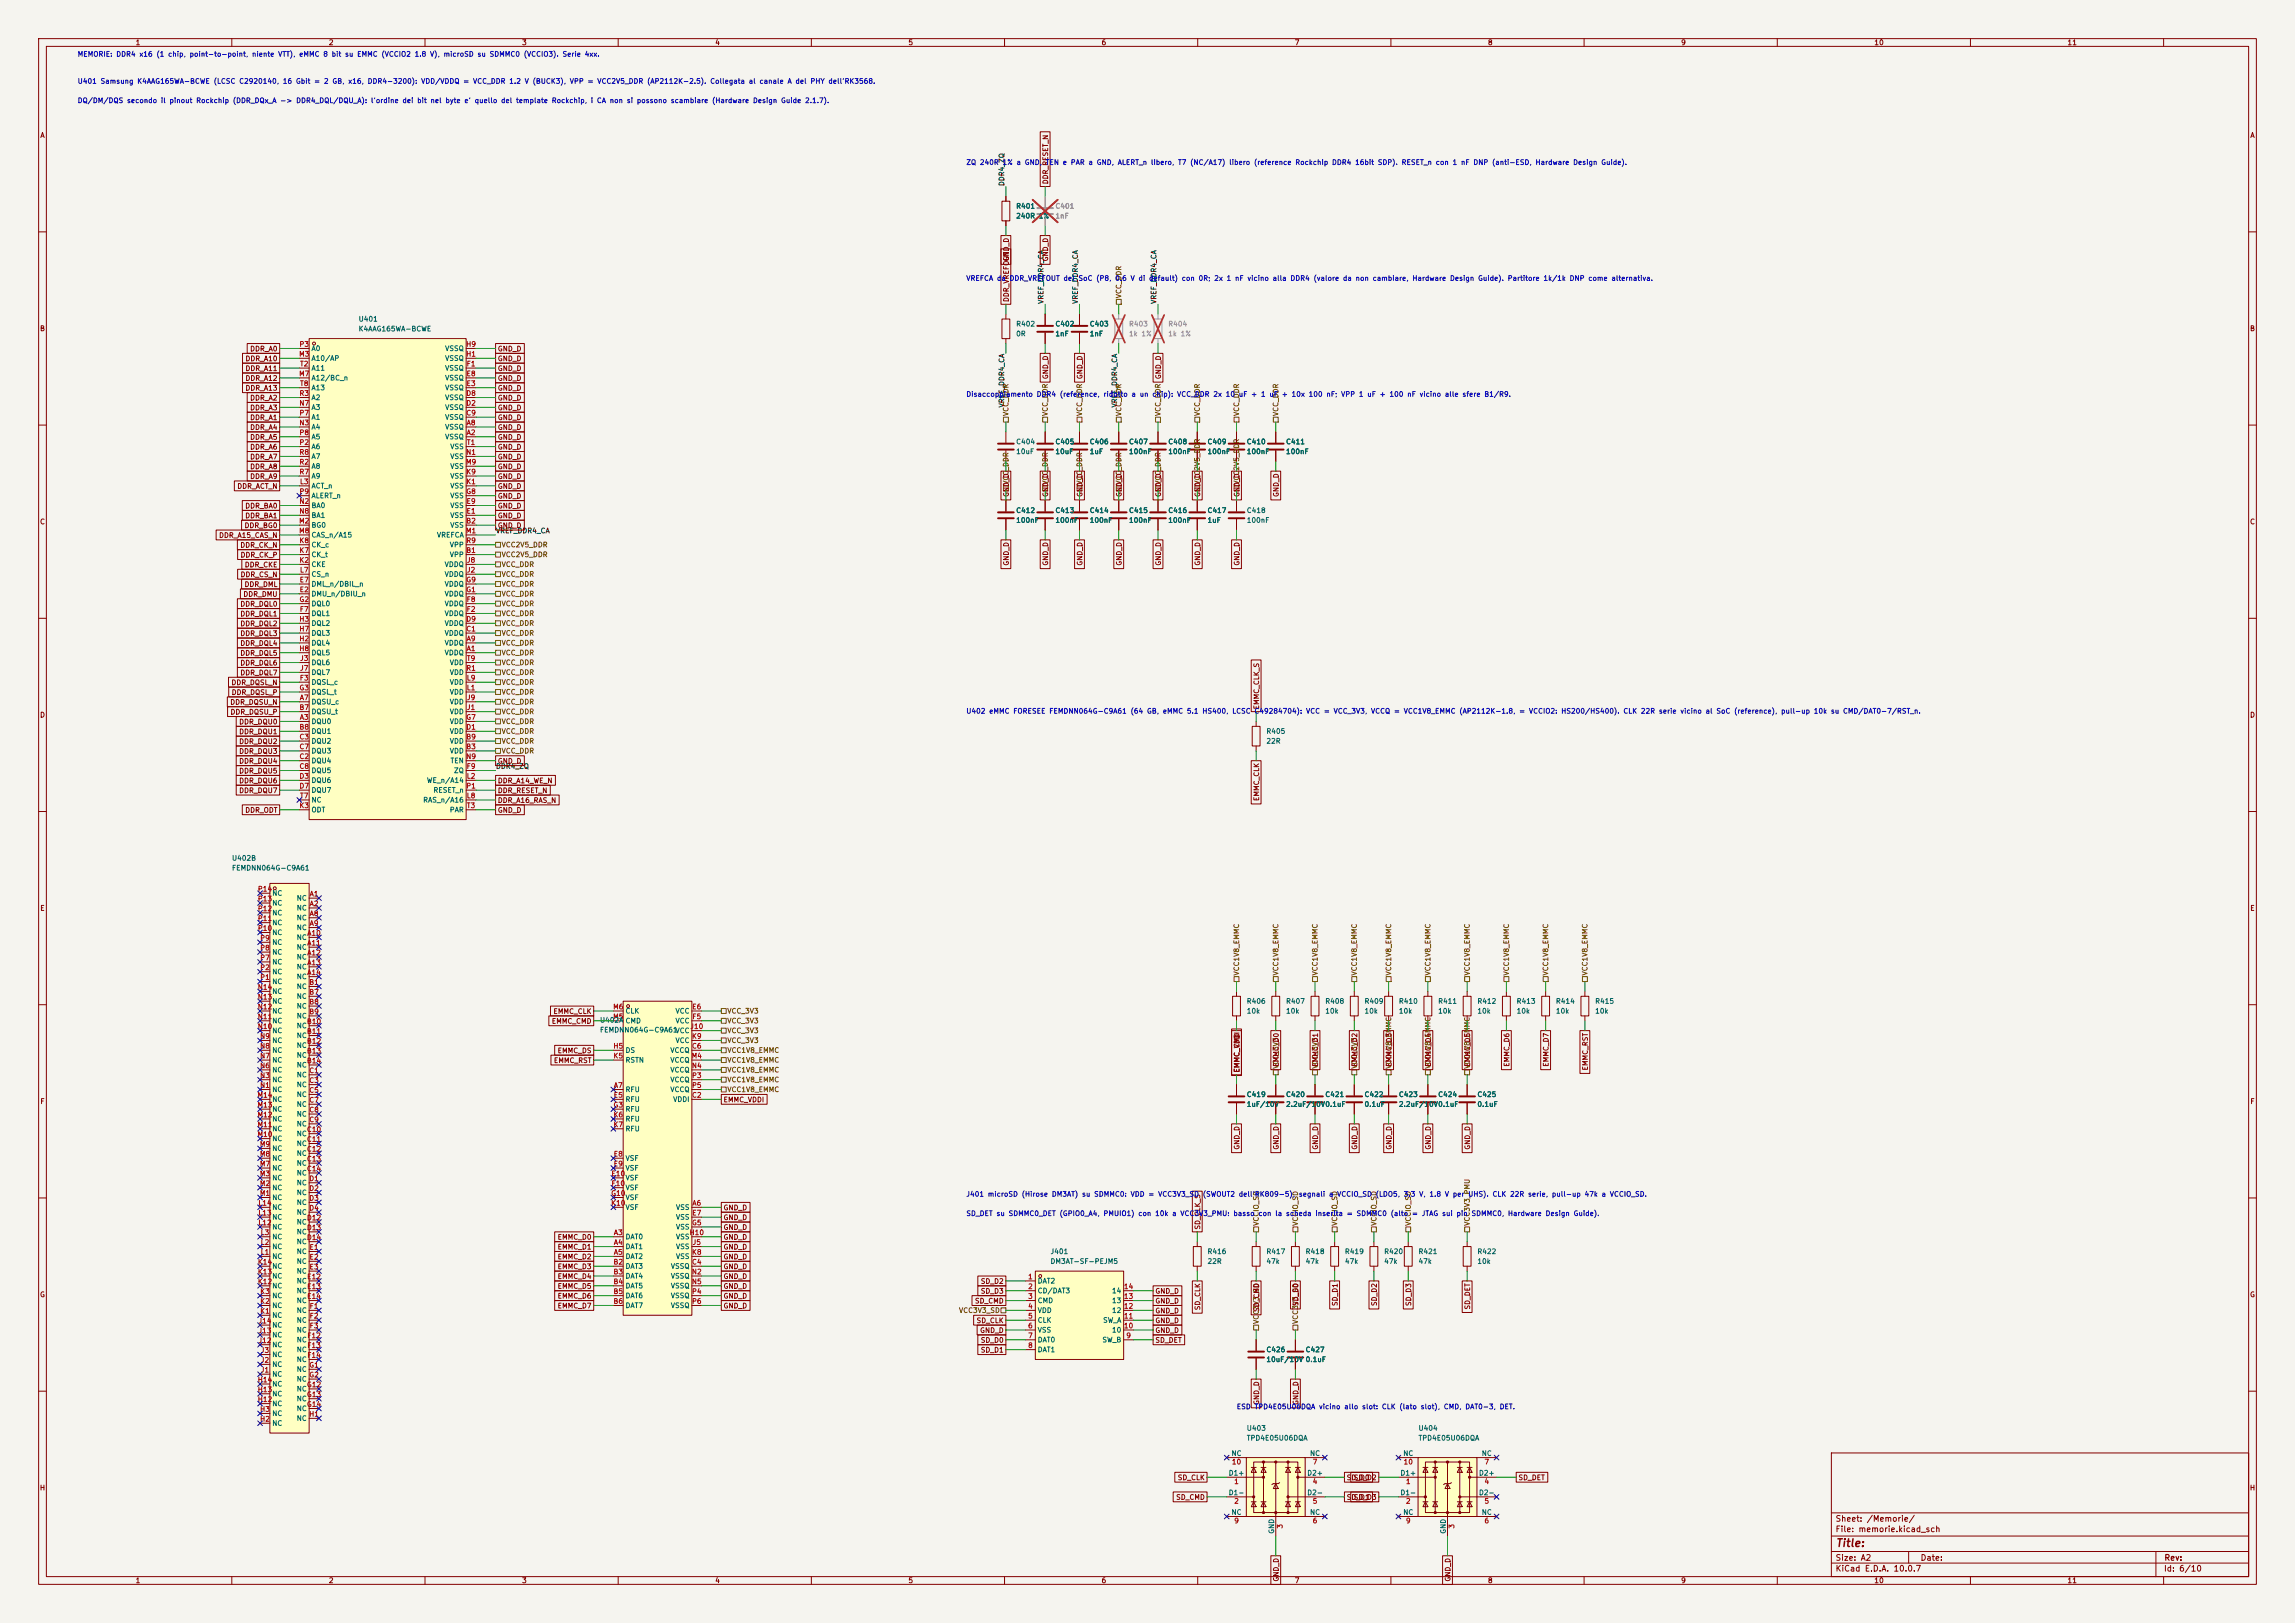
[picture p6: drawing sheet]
<svg xmlns="http://www.w3.org/2000/svg" width="594mm" height="420mm" viewBox="0 0 594 420" stroke-linecap="round" stroke-linejoin="round" font-family="sans-serif">
<defs><g id="words">
<text font-size="2" fill="#840000" x="475" y="400.8">Title:</text>
<g font-size="1.5" fill="#840000">
<text x="475" y="394.1">Sheet: /Memorie/</text>
<text x="475" y="396.8">File: memorie.kicad_sch</text>
<text x="475" y="407">KiCad E.D.A. 10.0.7</text>
<text x="475" y="404.2">Size: A2</text>
<text x="497" y="404.2">Date:</text>
<text x="560" y="407">Id: 6/10</text>
<text x="560.1" y="404.2">Rev:</text>
</g>
<g font-size="1.3" fill="#840000">
<text x="35" y="12">1</text>
<text x="85" y="12">2</text>
<text x="135" y="12">3</text>
<text x="185" y="12">4</text>
<text x="235" y="12">5</text>
<text x="285" y="12">6</text>
<text x="335" y="12">7</text>
<text x="385" y="12">8</text>
<text x="435" y="12">9</text>
<text x="485" y="12">10</text>
<text x="535" y="12">11</text>
<text x="10.3" y="36">A</text>
<text x="582.3" y="36">A</text>
<text x="271.6" y="47.8" transform="rotate(-90 271.6 47.8)">DDR_RESET_N</text>
<text x="261.4" y="67.8" transform="rotate(-90 261.4 67.8)">GND_D</text>
<text x="271.6" y="67.8" transform="rotate(-90 271.6 67.8)">GND_D</text>
<text x="261.4" y="78.3" transform="rotate(-90 261.4 78.3)">DDR_VREFOUT</text>
<text x="10.2" y="86">B</text>
<text x="582.2" y="86">B</text>
<text x="63.4" y="93.8">DDR_A10</text>
<text x="64.6" y="91.2">DDR_A0</text>
<text x="128.7" y="93.8">GND_D</text>
<text x="128.7" y="91.2">GND_D</text>
<text x="63.4" y="101.4">DDR_A13</text>
<text x="63.4" y="98.8">DDR_A12</text>
<text x="63.4" y="96.3">DDR_A11</text>
<text x="128.7" y="96.3">GND_D</text>
<text x="128.7" y="98.8">GND_D</text>
<text x="128.7" y="101.4">GND_D</text>
<text x="271.6" y="98.3" transform="rotate(-90 271.6 98.3)">GND_D</text>
<text x="280.5" y="98.3" transform="rotate(-90 280.5 98.3)">GND_D</text>
<text x="300.8" y="98.3" transform="rotate(-90 300.8 98.3)">GND_D</text>
<text x="64.6" y="106.5">DDR_A3</text>
<text x="64.6" y="103.9">DDR_A2</text>
<text x="128.7" y="103.9">GND_D</text>
<text x="128.7" y="106.5">GND_D</text>
<text x="64.6" y="111.5">DDR_A4</text>
<text x="64.6" y="109">DDR_A1</text>
<text x="128.7" y="111.5">GND_D</text>
<text x="128.7" y="109">GND_D</text>
<text x="64.6" y="119.2">DDR_A7</text>
<text x="64.6" y="116.6">DDR_A6</text>
<text x="64.6" y="114.1">DDR_A5</text>
<text x="128.7" y="114.1">GND_D</text>
<text x="128.7" y="119.2">GND_D</text>
<text x="128.7" y="116.6">GND_D</text>
<text x="64.6" y="124.2">DDR_A9</text>
<text x="64.6" y="121.7">DDR_A8</text>
<text x="128.7" y="124.2">GND_D</text>
<text x="128.7" y="121.7">GND_D</text>
<text x="61.3" y="126.8">DDR_ACT_N</text>
<text x="63.3" y="131.9">DDR_BA0</text>
<text x="128.7" y="131.9">GND_D</text>
<text x="128.7" y="129.3">GND_D</text>
<text x="128.7" y="126.8">GND_D</text>
<text x="261.4" y="128.7" transform="rotate(-90 261.4 128.7)">GND_D</text>
<text x="271.6" y="128.7" transform="rotate(-90 271.6 128.7)">GND_D</text>
<text x="280.5" y="128.7" transform="rotate(-90 280.5 128.7)">GND_D</text>
<text x="290.6" y="128.7" transform="rotate(-90 290.6 128.7)">GND_D</text>
<text x="300.8" y="128.7" transform="rotate(-90 300.8 128.7)">GND_D</text>
<text x="310.9" y="128.7" transform="rotate(-90 310.9 128.7)">GND_D</text>
<text x="321.1" y="128.7" transform="rotate(-90 321.1 128.7)">GND_D</text>
<text x="331.3" y="128.7" transform="rotate(-90 331.3 128.7)">GND_D</text>
<text x="10.2" y="136">C</text>
<text x="63.2" y="136.9">DDR_BG0</text>
<text x="63.3" y="134.4">DDR_BA1</text>
<text x="128.7" y="136.9">GND_D</text>
<text x="128.7" y="134.4">GND_D</text>
<text x="582.2" y="136">C</text>
<text x="56.6" y="139.5">DDR_A15_CAS_N</text>
<text x="62.1" y="142">DDR_CK_N</text>
<text x="62.1" y="144.6">DDR_CK_P</text>
<text x="62.1" y="149.6">DDR_CS_N</text>
<text x="63.2" y="147.1">DDR_CKE</text>
<text x="261.4" y="146.5" transform="rotate(-90 261.4 146.5)">GND_D</text>
<text x="271.6" y="146.5" transform="rotate(-90 271.6 146.5)">GND_D</text>
<text x="280.5" y="146.5" transform="rotate(-90 280.5 146.5)">GND_D</text>
<text x="290.6" y="146.5" transform="rotate(-90 290.6 146.5)">GND_D</text>
<text x="300.8" y="146.5" transform="rotate(-90 300.8 146.5)">GND_D</text>
<text x="310.9" y="146.5" transform="rotate(-90 310.9 146.5)">GND_D</text>
<text x="321.1" y="146.5" transform="rotate(-90 321.1 146.5)">GND_D</text>
<text x="62.9" y="154.7">DDR_DMU</text>
<text x="63.2" y="152.2">DDR_DML</text>
<text x="62.1" y="159.8">DDR_DQL1</text>
<text x="62.1" y="157.3">DDR_DQL0</text>
<text x="62.1" y="164.9">DDR_DQL3</text>
<text x="62.1" y="162.3">DDR_DQL2</text>
<text x="62.1" y="167.4">DDR_DQL4</text>
<text x="62.1" y="172.5">DDR_DQL6</text>
<text x="62.1" y="170">DDR_DQL5</text>
<text x="59.8" y="177.6">DDR_DQSL_N</text>
<text x="62.1" y="175">DDR_DQL7</text>
<text x="10.2" y="186">D</text>
<text x="59.5" y="182.7">DDR_DQSU_N</text>
<text x="59.5" y="185.2">DDR_DQSU_P</text>
<text x="59.8" y="180.1">DDR_DQSL_P</text>
<text x="326.2" y="183.7" transform="rotate(-90 326.2 183.7)">EMMC_CLK_S</text>
<text x="582.2" y="186">D</text>
<text x="61.8" y="187.7">DDR_DQU0</text>
<text x="61.8" y="190.3">DDR_DQU1</text>
<text x="61.8" y="192.8">DDR_DQU2</text>
<text x="61.8" y="195.4">DDR_DQU3</text>
<text x="61.8" y="197.9">DDR_DQU4</text>
<text x="128.7" y="197.9">GND_D</text>
<text x="61.8" y="200.4">DDR_DQU5</text>
<text x="61.8" y="203">DDR_DQU6</text>
<text x="128.7" y="203">DDR_A14_WE_N</text>
<text x="61.8" y="205.5">DDR_DQU7</text>
<text x="128.7" y="205.5">DDR_RESET_N</text>
<text x="128.7" y="208.1">DDR_A16_RAS_N</text>
<text x="326.2" y="207.4" transform="rotate(-90 326.2 207.4)">EMMC_CLK</text>
<text x="63.3" y="210.6">DDR_ODT</text>
<text x="128.7" y="210.6">GND_D</text>
<text x="10.3" y="236">E</text>
<text x="582.3" y="236">E</text>
<text x="143.1" y="262.7">EMMC_CLK</text>
<text x="142.7" y="265.2">EMMC_CMD</text>
<text x="143.2" y="275.4">EMMC_RST</text>
<text x="144.2" y="272.8">EMMC_DS</text>
<text x="321.1" y="277.7" transform="rotate(-90 321.1 277.7)">EMMC_CMD</text>
<text x="321.1" y="277.7" transform="rotate(-90 321.1 277.7)">EMMC_VDDI</text>
<text x="331.3" y="276.2" transform="rotate(-90 331.3 276.2)">EMMC_D0</text>
<text x="341.4" y="276.2" transform="rotate(-90 341.4 276.2)">EMMC_D1</text>
<text x="351.6" y="276.2" transform="rotate(-90 351.6 276.2)">EMMC_D2</text>
<text x="360.5" y="276.2" transform="rotate(-90 360.5 276.2)">EMMC_D3</text>
<text x="370.6" y="276.2" transform="rotate(-90 370.6 276.2)">EMMC_D4</text>
<text x="380.8" y="276.2" transform="rotate(-90 380.8 276.2)">EMMC_D5</text>
<text x="390.9" y="276.2" transform="rotate(-90 390.9 276.2)">EMMC_D6</text>
<text x="401.1" y="276.2" transform="rotate(-90 401.1 276.2)">EMMC_D7</text>
<text x="411.3" y="277.1" transform="rotate(-90 411.3 277.1)">EMMC_RST</text>
<text x="10.3" y="286">F</text>
<text x="187.1" y="285.5">EMMC_VDDI</text>
<text x="582.3" y="286">F</text>
<text x="321.1" y="297.6" transform="rotate(-90 321.1 297.6)">GND_D</text>
<text x="331.3" y="297.6" transform="rotate(-90 331.3 297.6)">GND_D</text>
<text x="341.4" y="297.6" transform="rotate(-90 341.4 297.6)">GND_D</text>
<text x="351.6" y="297.6" transform="rotate(-90 351.6 297.6)">GND_D</text>
<text x="360.5" y="297.6" transform="rotate(-90 360.5 297.6)">GND_D</text>
<text x="370.6" y="297.6" transform="rotate(-90 370.6 297.6)">GND_D</text>
<text x="380.8" y="297.6" transform="rotate(-90 380.8 297.6)">GND_D</text>
<text x="187.1" y="313.5">GND_D</text>
<text x="187.1" y="316">GND_D</text>
<text x="144.2" y="323.6">EMMC_D1</text>
<text x="144.2" y="321.1">EMMC_D0</text>
<text x="187.1" y="318.6">GND_D</text>
<text x="187.1" y="321.1">GND_D</text>
<text x="187.1" y="323.6">GND_D</text>
<text x="310.9" y="318.3" transform="rotate(-90 310.9 318.3)">SD_CLK_S</text>
<text x="144.2" y="326.2">EMMC_D2</text>
<text x="144.2" y="328.7">EMMC_D3</text>
<text x="187.1" y="326.2">GND_D</text>
<text x="187.1" y="328.7">GND_D</text>
<text x="10.2" y="336">G</text>
<text x="144.2" y="333.8">EMMC_D5</text>
<text x="144.2" y="331.3">EMMC_D4</text>
<text x="187.1" y="331.3">GND_D</text>
<text x="187.1" y="333.8">GND_D</text>
<text x="253.7" y="335.1">SD_D3</text>
<text x="253.7" y="332.5">SD_D2</text>
<text x="298.9" y="335.1">GND_D</text>
<text x="582.2" y="336">G</text>
<text x="144.2" y="338.9">EMMC_D7</text>
<text x="144.2" y="336.3">EMMC_D6</text>
<text x="187.1" y="336.3">GND_D</text>
<text x="187.1" y="338.9">GND_D</text>
<text x="252.2" y="337.6">SD_CMD</text>
<text x="298.9" y="340.1">GND_D</text>
<text x="298.9" y="337.6">GND_D</text>
<text x="310.9" y="339.2" transform="rotate(-90 310.9 339.2)">SD_CLK</text>
<text x="326.2" y="339.6" transform="rotate(-90 326.2 339.6)">SD_CMD</text>
<text x="336.3" y="338.1" transform="rotate(-90 336.3 338.1)">SD_D0</text>
<text x="346.5" y="338.1" transform="rotate(-90 346.5 338.1)">SD_D1</text>
<text x="356.7" y="338.1" transform="rotate(-90 356.7 338.1)">SD_D2</text>
<text x="365.5" y="338.1" transform="rotate(-90 365.5 338.1)">SD_D3</text>
<text x="380.8" y="339" transform="rotate(-90 380.8 339)">SD_DET</text>
<text x="252.6" y="342.7">SD_CLK</text>
<text x="253.5" y="345.2">GND_D</text>
<text x="253.7" y="347.8">SD_D0</text>
<text x="298.9" y="342.7">GND_D</text>
<text x="298.9" y="347.8">SD_DET</text>
<text x="298.9" y="345.2">GND_D</text>
<text x="253.7" y="350.3">SD_D1</text>
<text x="326.2" y="363.7" transform="rotate(-90 326.2 363.7)">GND_D</text>
<text x="336.3" y="363.7" transform="rotate(-90 336.3 363.7)">GND_D</text>
<text x="304.7" y="383.3">SD_CLK</text>
<text x="348.4" y="383.3">SD_D0</text>
<text x="350.2" y="383.3">SD_D2</text>
<text x="392.9" y="383.3">SD_DET</text>
<text x="10.2" y="386">H</text>
<text x="304.3" y="388.4">SD_CMD</text>
<text x="348.4" y="388.4">SD_D1</text>
<text x="350.2" y="388.4">SD_D3</text>
<text x="582.2" y="386">H</text>
<text x="35" y="410">1</text>
<text x="85" y="410">2</text>
<text x="135" y="410">3</text>
<text x="185" y="410">4</text>
<text x="235" y="410">5</text>
<text x="285" y="410">6</text>
<text x="331.3" y="409.4" transform="rotate(-90 331.3 409.4)">GND_D</text>
<text x="335" y="410">7</text>
<text x="375.7" y="409.4" transform="rotate(-90 375.7 409.4)">GND_D</text>
<text x="385" y="410">8</text>
<text x="435" y="410">9</text>
<text x="485" y="410">10</text>
<text x="535" y="410">11</text>
</g>
<g font-size="1.3" fill="#0000c2">
<text x="20" y="15">MEMORIE: DDR4 x16 (1 chip, point-to-point, niente VTT), eMMC 8 bit su EMMC (VCCIO2 1.8 V), microSD su SDMMC0 (VCCIO3). Serie 4xx.</text>
<text x="20" y="22">U401 Samsung K4AAG165WA-BCWE (LCSC C2920140, 16 Gbit = 2 GB, x16, DDR4-3200): VDD/VDDQ = VCC_DDR 1.2 V (BUCK3), VPP = VCC2V5_DDR (AP2112K-2.5). Collegata al canale A del PHY dell'RK3568.</text>
<text x="20" y="27">DQ/DM/DQS secondo il pinout Rockchip (DDR_DQx_A -&gt; DDR4_DQL/DQU_A): l'ordine dei bit nel byte e' quello del template Rockchip, i CA non si possono scambiare (Hardware Design Guide 2.1.7).</text>
<text x="250" y="43">ZQ 240R 1% a GND, TEN e PAR a GND, ALERT_n libero, T7 (NC/A17) libero (reference Rockchip DDR4 16bit SDP). RESET_n con 1 nF DNP (anti-ESD, Hardware Design Guide).</text>
<text x="250" y="73">VREFCA da DDR_VREFOUT del SoC (P8, 0.6 V di default) con 0R; 2x 1 nF vicino alla DDR4 (valore da non cambiare, Hardware Design Guide). Partitore 1k/1k DNP come alternativa.</text>
<text x="250" y="103">Disaccoppiamento DDR4 (reference, ridotto a un chip): VCC_DDR 2x 10 uF + 1 uF + 10x 100 nF; VPP 1 uF + 100 nF vicino alle sfere B1/R9.</text>
<text x="250" y="185">U402 eMMC FORESEE FEMDNN064G-C9A61 (64 GB, eMMC 5.1 HS400, LCSC C49284704): VCC = VCC_3V3, VCCQ = VCC1V8_EMMC (AP2112K-1.8, = VCCIO2: HS200/HS400). CLK 22R serie vicino al SoC (reference), pull-up 10k su CMD/DAT0-7/RST_n.</text>
<text x="250" y="310">J401 microSD (Hirose DM3AT) su SDMMC0: VDD = VCC3V3_SD</text>
<text x="311.2" y="310">(SWOUT2 dell'RK809-5), segnali a VCCIO_SD (LDO5, 3.3 V, 1.8 V per UHS). CLK 22R serie, pull-up 47k a VCCIO_SD.</text>
<text x="250" y="315">SD_DET su SDMMC0_DET (GPIO0_A4, PMUIO1) con 10k a VCC3V3_PMU: basso con la scheda inserita = SDMMC0 (alto = JTAG sui pin SDMMC0, Hardware Design Guide).</text>
<text x="320" y="365">ESD TPD4E05U06DQA vicino allo slot: CLK (lato slot), CMD, DAT0-3, DET.</text>
</g>
<g font-size="1.3" fill="#0f0f0f">
<text x="260.2" y="48.3" transform="rotate(-90 260.2 48.3)">DDR4_ZQ</text>
<text x="270.4" y="78.8" transform="rotate(-90 270.4 78.8)">VREF_DDR4_CA</text>
<text x="279.3" y="78.8" transform="rotate(-90 279.3 78.8)">VREF_DDR4_CA</text>
<text x="299.6" y="78.8" transform="rotate(-90 299.6 78.8)">VREF_DDR4_CA</text>
<text x="260.2" y="105.6" transform="rotate(-90 260.2 105.6)">VREF_DDR4_CA</text>
<text x="289.4" y="105.6" transform="rotate(-90 289.4 105.6)">VREF_DDR4_CA</text>
<text x="128.2" y="138.3">VREF_DDR4_CA</text>
<text x="128.2" y="199.3">DDR4_ZQ</text>
</g>
<g font-size="1.3" fill="#006464">
<text x="262.9" y="54.3">R401</text>
<text x="262.9" y="56.8">240R 1%</text>
<text x="92.7" y="83.5">U401</text>
<text x="92.7" y="86.1">K4AAG165WA-BCWE</text>
<text x="262.9" y="84.8">R402</text>
<text x="262.9" y="87.3">0R</text>
<text x="273" y="84.8">C402</text>
<text x="273" y="87.3">1nF</text>
<text x="281.9" y="84.8">C403</text>
<text x="281.9" y="87.3">1nF</text>
<text x="80.5" y="93.7">A10/AP</text>
<text x="80.5" y="91.1">A0</text>
<text x="115.1" y="93.7">VSSQ</text>
<text x="115.1" y="91.1">VSSQ</text>
<text x="80.5" y="98.8">A12/BC_n</text>
<text x="80.5" y="96.2">A11</text>
<text x="80.5" y="101.3">A13</text>
<text x="115.1" y="101.3">VSSQ</text>
<text x="115.1" y="98.8">VSSQ</text>
<text x="115.1" y="96.2">VSSQ</text>
<text x="80.5" y="106.4">A3</text>
<text x="80.5" y="103.8">A2</text>
<text x="115.1" y="106.4">VSSQ</text>
<text x="115.1" y="103.8">VSSQ</text>
<text x="80.5" y="111.5">A4</text>
<text x="80.5" y="108.9">A1</text>
<text x="80.5" y="114">A5</text>
<text x="115.1" y="114">VSSQ</text>
<text x="115.1" y="111.5">VSSQ</text>
<text x="115.1" y="108.9">VSSQ</text>
<text x="80.5" y="116.5">A6</text>
<text x="80.5" y="119.1">A7</text>
<text x="116.4" y="119.1">VSS</text>
<text x="116.4" y="116.5">VSS</text>
<text x="262.9" y="115.3">C404</text>
<text x="262.9" y="117.8">10uF</text>
<text x="273" y="115.3">C405</text>
<text x="273" y="117.8">10uF</text>
<text x="281.9" y="115.3">C406</text>
<text x="281.9" y="117.8">1uF</text>
<text x="292.1" y="115.3">C407</text>
<text x="292.1" y="117.8">100nF</text>
<text x="302.2" y="115.3">C408</text>
<text x="302.2" y="117.8">100nF</text>
<text x="312.4" y="115.3">C409</text>
<text x="312.4" y="117.8">100nF</text>
<text x="322.6" y="115.3">C410</text>
<text x="322.6" y="117.8">100nF</text>
<text x="332.7" y="115.3">C411</text>
<text x="332.7" y="117.8">100nF</text>
<text x="80.5" y="121.6">A8</text>
<text x="80.5" y="124.2">A9</text>
<text x="116.4" y="124.2">VSS</text>
<text x="116.4" y="121.6">VSS</text>
<text x="80.5" y="126.7">ACT_n</text>
<text x="80.5" y="131.8">BA0</text>
<text x="80.5" y="129.2">ALERT_n</text>
<text x="116.4" y="131.8">VSS</text>
<text x="116.4" y="129.2">VSS</text>
<text x="116.4" y="126.7">VSS</text>
<text x="80.5" y="136.9">BG0</text>
<text x="80.5" y="134.3">BA1</text>
<text x="116.4" y="136.9">VSS</text>
<text x="116.4" y="134.3">VSS</text>
<text x="262.9" y="133">C412</text>
<text x="262.9" y="135.6">100nF</text>
<text x="273" y="133">C413</text>
<text x="273" y="135.6">100nF</text>
<text x="281.9" y="133">C414</text>
<text x="281.9" y="135.6">100nF</text>
<text x="292.1" y="133">C415</text>
<text x="292.1" y="135.6">100nF</text>
<text x="302.2" y="133">C416</text>
<text x="302.2" y="135.6">100nF</text>
<text x="312.4" y="133">C417</text>
<text x="312.4" y="135.6">1uF</text>
<text x="322.6" y="133">C418</text>
<text x="322.6" y="135.6">100nF</text>
<text x="80.5" y="141.9">CK_c</text>
<text x="80.5" y="139.4">CAS_n/A15</text>
<text x="113" y="139.4">VREFCA</text>
<text x="116.3" y="141.9">VPP</text>
<text x="80.5" y="147">CKE</text>
<text x="80.5" y="144.5">CK_t</text>
<text x="80.5" y="149.6">CS_n</text>
<text x="115" y="149.6">VDDQ</text>
<text x="115" y="147">VDDQ</text>
<text x="116.3" y="144.5">VPP</text>
<text x="80.5" y="154.6">DMU_n/DBIU_n</text>
<text x="80.5" y="152.1">DML_n/DBIL_n</text>
<text x="115" y="154.6">VDDQ</text>
<text x="115" y="152.1">VDDQ</text>
<text x="80.5" y="159.7">DQL1</text>
<text x="80.5" y="157.2">DQL0</text>
<text x="115" y="159.7">VDDQ</text>
<text x="115" y="157.2">VDDQ</text>
<text x="80.5" y="167.3">DQL4</text>
<text x="80.5" y="162.3">DQL2</text>
<text x="80.5" y="164.8">DQL3</text>
<text x="115" y="167.3">VDDQ</text>
<text x="115" y="164.8">VDDQ</text>
<text x="115" y="162.3">VDDQ</text>
<text x="80.5" y="169.9">DQL5</text>
<text x="80.5" y="172.4">DQL6</text>
<text x="115" y="169.9">VDDQ</text>
<text x="116.3" y="172.4">VDD</text>
<text x="80.5" y="177.5">DQSL_c</text>
<text x="80.5" y="175">DQL7</text>
<text x="116.3" y="177.5">VDD</text>
<text x="116.3" y="175">VDD</text>
<text x="80.5" y="182.6">DQSU_c</text>
<text x="80.5" y="185.1">DQSU_t</text>
<text x="80.5" y="180">DQSL_t</text>
<text x="116.3" y="185.1">VDD</text>
<text x="116.3" y="182.6">VDD</text>
<text x="116.3" y="180">VDD</text>
<text x="80.5" y="187.7">DQU0</text>
<text x="80.5" y="190.2">DQU1</text>
<text x="116.3" y="190.2">VDD</text>
<text x="116.3" y="187.7">VDD</text>
<text x="327.6" y="190.2">R405</text>
<text x="80.5" y="197.8">DQU4</text>
<text x="80.5" y="192.7">DQU2</text>
<text x="80.5" y="195.3">DQU3</text>
<text x="116.3" y="195.3">VDD</text>
<text x="116.3" y="192.7">VDD</text>
<text x="116.5" y="197.8">TEN</text>
<text x="327.6" y="192.7">22R</text>
<text x="80.5" y="200.4">DQU5</text>
<text x="80.5" y="202.9">DQU6</text>
<text x="110.4" y="202.9">WE_n/A14</text>
<text x="117.4" y="200.4">ZQ</text>
<text x="80.5" y="205.4">DQU7</text>
<text x="80.5" y="208">NC</text>
<text x="109.4" y="208">RAS_n/A16</text>
<text x="112.1" y="205.4">RESET_n</text>
<text x="80.5" y="210.5">ODT</text>
<text x="116.3" y="210.5">PAR</text>
<text x="59.9" y="223">U402B</text>
<text x="59.9" y="225.6">FEMDNN064G-C9A61</text>
<text x="70.3" y="232.1">NC</text>
<text x="76.7" y="233.4">NC</text>
<text x="70.3" y="239.7">NC</text>
<text x="70.3" y="237.2">NC</text>
<text x="70.3" y="234.6">NC</text>
<text x="76.7" y="235.9">NC</text>
<text x="76.7" y="238.5">NC</text>
<text x="70.3" y="244.8">NC</text>
<text x="70.3" y="242.3">NC</text>
<text x="76.7" y="241">NC</text>
<text x="76.7" y="243.5">NC</text>
<text x="70.3" y="249.9">NC</text>
<text x="70.3" y="247.3">NC</text>
<text x="76.7" y="246.1">NC</text>
<text x="76.7" y="248.6">NC</text>
<text x="76.7" y="251.2">NC</text>
<text x="70.3" y="257.5">NC</text>
<text x="70.3" y="255">NC</text>
<text x="70.3" y="252.4">NC</text>
<text x="76.7" y="253.7">NC</text>
<text x="76.7" y="256.2">NC</text>
<text x="70.3" y="262.6">NC</text>
<text x="70.3" y="260">NC</text>
<text x="76.7" y="258.8">NC</text>
<text x="76.7" y="261.3">NC</text>
<text x="76.7" y="263.9">NC</text>
<text x="161.8" y="262.6">CLK</text>
<text x="174.7" y="262.6">VCC</text>
<text x="322.6" y="260">R406</text>
<text x="322.6" y="262.6">10k</text>
<text x="332.7" y="260">R407</text>
<text x="332.7" y="262.6">10k</text>
<text x="342.9" y="260">R408</text>
<text x="342.9" y="262.6">10k</text>
<text x="353" y="260">R409</text>
<text x="353" y="262.6">10k</text>
<text x="361.9" y="260">R410</text>
<text x="361.9" y="262.6">10k</text>
<text x="372.1" y="260">R411</text>
<text x="372.1" y="262.6">10k</text>
<text x="382.3" y="260">R412</text>
<text x="382.3" y="262.6">10k</text>
<text x="392.4" y="260">R413</text>
<text x="392.4" y="262.6">10k</text>
<text x="402.6" y="260">R414</text>
<text x="402.6" y="262.6">10k</text>
<text x="412.7" y="260">R415</text>
<text x="412.7" y="262.6">10k</text>
<text x="70.3" y="267.7">NC</text>
<text x="70.3" y="265.1">NC</text>
<text x="76.7" y="266.4">NC</text>
<text x="76.7" y="268.9">NC</text>
<text x="155.2" y="264.9">U402A</text>
<text x="155.2" y="267.5">FEMDNN064G-C9A61</text>
<text x="161.8" y="265.1">CMD</text>
<text x="174.7" y="265.1">VCC</text>
<text x="174.7" y="267.7">VCC</text>
<text x="70.3" y="275.3">NC</text>
<text x="70.3" y="272.7">NC</text>
<text x="70.3" y="270.2">NC</text>
<text x="76.7" y="271.5">NC</text>
<text x="76.7" y="274">NC</text>
<text x="161.8" y="272.7">DS</text>
<text x="161.8" y="275.3">RSTN</text>
<text x="173.4" y="272.7">VCCQ</text>
<text x="173.4" y="275.3">VCCQ</text>
<text x="174.7" y="270.2">VCC</text>
<text x="70.3" y="280.4">NC</text>
<text x="70.3" y="277.8">NC</text>
<text x="76.7" y="276.6">NC</text>
<text x="76.7" y="279.1">NC</text>
<text x="76.7" y="281.6">NC</text>
<text x="173.4" y="277.8">VCCQ</text>
<text x="173.4" y="280.4">VCCQ</text>
<text x="70.3" y="288">NC</text>
<text x="70.3" y="285.4">NC</text>
<text x="70.3" y="282.9">NC</text>
<text x="76.7" y="284.2">NC</text>
<text x="76.7" y="286.7">NC</text>
<text x="161.8" y="282.9">RFU</text>
<text x="161.8" y="285.4">RFU</text>
<text x="161.8" y="288">RFU</text>
<text x="173.4" y="282.9">VCCQ</text>
<text x="174.1" y="285.4">VDDI</text>
<text x="322.6" y="284.2">C419</text>
<text x="322.6" y="286.7">1uF/10V</text>
<text x="332.7" y="284.2">C420</text>
<text x="332.7" y="286.7">2.2uF/10V0.1uF</text>
<text x="342.9" y="284.2">C421</text>
<text x="353" y="284.2">C422</text>
<text x="353" y="286.7">0.1uF</text>
<text x="361.9" y="284.2">C423</text>
<text x="361.9" y="286.7">2.2uF/10V0.1uF</text>
<text x="372.1" y="284.2">C424</text>
<text x="382.3" y="284.2">C425</text>
<text x="382.3" y="286.7">0.1uF</text>
<text x="70.3" y="293.1">NC</text>
<text x="70.3" y="290.5">NC</text>
<text x="76.7" y="289.3">NC</text>
<text x="76.7" y="291.8">NC</text>
<text x="161.8" y="290.5">RFU</text>
<text x="161.8" y="293.1">RFU</text>
<text x="70.3" y="298.1">NC</text>
<text x="70.3" y="295.6">NC</text>
<text x="76.7" y="294.3">NC</text>
<text x="76.7" y="296.9">NC</text>
<text x="76.7" y="299.4">NC</text>
<text x="70.3" y="305.8">NC</text>
<text x="70.3" y="303.2">NC</text>
<text x="70.3" y="300.7">NC</text>
<text x="76.7" y="302">NC</text>
<text x="76.7" y="304.5">NC</text>
<text x="161.8" y="300.7">VSF</text>
<text x="161.8" y="303.2">VSF</text>
<text x="161.8" y="305.8">VSF</text>
<text x="70.3" y="310.8">NC</text>
<text x="70.3" y="308.3">NC</text>
<text x="76.7" y="307">NC</text>
<text x="76.7" y="309.6">NC</text>
<text x="161.8" y="308.3">VSF</text>
<text x="161.8" y="310.8">VSF</text>
<text x="70.3" y="315.9">NC</text>
<text x="70.3" y="313.4">NC</text>
<text x="76.7" y="312.1">NC</text>
<text x="76.7" y="314.7">NC</text>
<text x="76.7" y="317.2">NC</text>
<text x="161.8" y="313.4">VSF</text>
<text x="174.8" y="313.4">VSS</text>
<text x="174.8" y="315.9">VSS</text>
<text x="70.3" y="323.5">NC</text>
<text x="70.3" y="321">NC</text>
<text x="70.3" y="318.5">NC</text>
<text x="76.7" y="319.7">NC</text>
<text x="76.7" y="322.3">NC</text>
<text x="161.8" y="321">DAT0</text>
<text x="161.8" y="323.5">DAT1</text>
<text x="174.8" y="318.5">VSS</text>
<text x="174.8" y="321">VSS</text>
<text x="174.8" y="323.5">VSS</text>
<text x="70.3" y="328.6">NC</text>
<text x="70.3" y="326.1">NC</text>
<text x="76.7" y="324.8">NC</text>
<text x="76.7" y="327.4">NC</text>
<text x="76.7" y="329.9">NC</text>
<text x="161.8" y="326.1">DAT2</text>
<text x="161.8" y="328.6">DAT3</text>
<text x="173.5" y="328.6">VSSQ</text>
<text x="174.8" y="326.1">VSS</text>
<text x="271.8" y="324.8">J401</text>
<text x="271.8" y="327.4">DM3AT-SF-PEJM5</text>
<text x="312.4" y="324.8">R416</text>
<text x="312.4" y="327.4">22R</text>
<text x="327.6" y="324.8">R417</text>
<text x="327.6" y="327.4">47k</text>
<text x="337.8" y="324.8">R418</text>
<text x="337.8" y="327.4">47k</text>
<text x="348" y="324.8">R419</text>
<text x="348" y="327.4">47k</text>
<text x="358.1" y="324.8">R420</text>
<text x="358.1" y="327.4">47k</text>
<text x="367" y="324.8">R421</text>
<text x="367" y="327.4">47k</text>
<text x="382.3" y="324.8">R422</text>
<text x="382.3" y="327.4">10k</text>
<text x="70.3" y="333.7">NC</text>
<text x="70.3" y="331.2">NC</text>
<text x="76.7" y="332.4">NC</text>
<text x="76.7" y="335">NC</text>
<text x="161.8" y="331.2">DAT4</text>
<text x="161.8" y="333.7">DAT5</text>
<text x="173.5" y="331.2">VSSQ</text>
<text x="173.5" y="333.7">VSSQ</text>
<text x="268.5" y="332.4">DAT2</text>
<text x="268.5" y="335">CD/DAT3</text>
<text x="287.7" y="335">14</text>
<text x="70.3" y="341.3">NC</text>
<text x="70.3" y="338.8">NC</text>
<text x="70.3" y="336.2">NC</text>
<text x="76.7" y="337.5">NC</text>
<text x="76.7" y="340.1">NC</text>
<text x="161.8" y="336.2">DAT6</text>
<text x="161.8" y="338.8">DAT7</text>
<text x="173.5" y="336.2">VSSQ</text>
<text x="173.5" y="338.8">VSSQ</text>
<text x="268.5" y="337.5">CMD</text>
<text x="268.5" y="340.1">VDD</text>
<text x="287.7" y="340.1">12</text>
<text x="287.7" y="337.5">13</text>
<text x="70.3" y="346.4">NC</text>
<text x="70.3" y="343.9">NC</text>
<text x="76.7" y="342.6">NC</text>
<text x="76.7" y="345.1">NC</text>
<text x="76.7" y="347.7">NC</text>
<text x="268.5" y="342.6">CLK</text>
<text x="268.5" y="345.1">VSS</text>
<text x="268.5" y="347.7">DAT0</text>
<text x="285.2" y="347.7">SW_B</text>
<text x="285.4" y="342.6">SW_A</text>
<text x="287.7" y="345.1">10</text>
<text x="70.3" y="351.5">NC</text>
<text x="70.3" y="348.9">NC</text>
<text x="76.7" y="350.2">NC</text>
<text x="76.7" y="352.8">NC</text>
<text x="268.5" y="350.2">DAT1</text>
<text x="327.6" y="350.2">C426</text>
<text x="327.6" y="352.8">10uF/10V 0.1uF</text>
<text x="337.8" y="350.2">C427</text>
<text x="70.3" y="359.1">NC</text>
<text x="70.3" y="356.6">NC</text>
<text x="70.3" y="354">NC</text>
<text x="76.7" y="355.3">NC</text>
<text x="76.7" y="357.8">NC</text>
<text x="70.3" y="364.2">NC</text>
<text x="70.3" y="361.6">NC</text>
<text x="76.7" y="360.4">NC</text>
<text x="76.7" y="362.9">NC</text>
<text x="76.7" y="365.5">NC</text>
<text x="70.3" y="369.3">NC</text>
<text x="70.3" y="366.7">NC</text>
<text x="76.7" y="368">NC</text>
<text x="322.6" y="370.5">U403</text>
<text x="367" y="370.5">U404</text>
<text x="318.6" y="377.1">NC</text>
<text x="322.6" y="373.1">TPD4E05U06DQA</text>
<text x="338.9" y="377.1">NC</text>
<text x="363.1" y="377.1">NC</text>
<text x="367" y="373.1">TPD4E05U06DQA</text>
<text x="383.4" y="377.1">NC</text>
<text x="317.9" y="382.1">D1+</text>
<text x="338.2" y="382.1">D2+</text>
<text x="362.3" y="382.1">D1+</text>
<text x="382.7" y="382.1">D2+</text>
<text x="317.9" y="387.2">D1-</text>
<text x="338.2" y="387.2">D2-</text>
<text x="362.3" y="387.2">D1-</text>
<text x="382.7" y="387.2">D2-</text>
<text x="318.6" y="392.3">NC</text>
<text x="338.9" y="392.3">NC</text>
<text x="363.1" y="392.3">NC</text>
<text x="383.4" y="392.3">NC</text>
<text x="330.1" y="397" transform="rotate(-90 330.1 397)">GND</text>
<text x="374.5" y="397" transform="rotate(-90 374.5 397)">GND</text>
</g>
<g font-size="1.3" fill="#939391">
<text x="273" y="54.3">C401</text>
<text x="273" y="56.8">1nF</text>
<text x="292.1" y="84.8">R403</text>
<text x="292.1" y="87.3">1k 1%</text>
<text x="302.2" y="84.8">R404</text>
<text x="302.2" y="87.3">1k 1%</text>
</g>
<g font-size="1.3" fill="#725600">
<text x="290.5" y="77.3" transform="rotate(-90 290.5 77.3)">VCC_DDR</text>
<text x="261.3" y="107.8" transform="rotate(-90 261.3 107.8)">VCC_DDR</text>
<text x="271.5" y="107.8" transform="rotate(-90 271.5 107.8)">VCC_DDR</text>
<text x="280.4" y="107.8" transform="rotate(-90 280.4 107.8)">VCC_DDR</text>
<text x="290.5" y="107.8" transform="rotate(-90 290.5 107.8)">VCC_DDR</text>
<text x="300.7" y="107.8" transform="rotate(-90 300.7 107.8)">VCC_DDR</text>
<text x="310.8" y="107.8" transform="rotate(-90 310.8 107.8)">VCC_DDR</text>
<text x="321" y="107.8" transform="rotate(-90 321 107.8)">VCC_DDR</text>
<text x="331.2" y="107.8" transform="rotate(-90 331.2 107.8)">VCC_DDR</text>
<text x="261.3" y="125.6" transform="rotate(-90 261.3 125.6)">VCC_DDR</text>
<text x="271.5" y="125.6" transform="rotate(-90 271.5 125.6)">VCC_DDR</text>
<text x="280.4" y="125.6" transform="rotate(-90 280.4 125.6)">VCC_DDR</text>
<text x="290.5" y="125.6" transform="rotate(-90 290.5 125.6)">VCC_DDR</text>
<text x="300.7" y="125.6" transform="rotate(-90 300.7 125.6)">VCC_DDR</text>
<text x="310.8" y="125.6" transform="rotate(-90 310.8 125.6)">VCC2V5_DDR</text>
<text x="321" y="125.6" transform="rotate(-90 321 125.6)">VCC2V5_DDR</text>
<text x="129.7" y="141.9">VCC2V5_DDR</text>
<text x="129.7" y="144.5">VCC2V5_DDR</text>
<text x="129.7" y="147">VCC_DDR</text>
<text x="129.7" y="149.6">VCC_DDR</text>
<text x="129.7" y="152.1">VCC_DDR</text>
<text x="129.7" y="154.6">VCC_DDR</text>
<text x="129.7" y="157.2">VCC_DDR</text>
<text x="129.7" y="159.7">VCC_DDR</text>
<text x="129.7" y="167.3">VCC_DDR</text>
<text x="129.7" y="164.8">VCC_DDR</text>
<text x="129.7" y="162.3">VCC_DDR</text>
<text x="129.7" y="172.4">VCC_DDR</text>
<text x="129.7" y="169.9">VCC_DDR</text>
<text x="129.7" y="175">VCC_DDR</text>
<text x="129.7" y="177.5">VCC_DDR</text>
<text x="129.7" y="182.6">VCC_DDR</text>
<text x="129.7" y="180">VCC_DDR</text>
<text x="129.7" y="185.1">VCC_DDR</text>
<text x="129.7" y="190.2">VCC_DDR</text>
<text x="129.7" y="187.7">VCC_DDR</text>
<text x="129.7" y="195.3">VCC_DDR</text>
<text x="129.7" y="192.7">VCC_DDR</text>
<text x="321" y="252.6" transform="rotate(-90 321 252.6)">VCC1V8_EMMC</text>
<text x="331.2" y="252.6" transform="rotate(-90 331.2 252.6)">VCC1V8_EMMC</text>
<text x="341.3" y="252.6" transform="rotate(-90 341.3 252.6)">VCC1V8_EMMC</text>
<text x="351.5" y="252.6" transform="rotate(-90 351.5 252.6)">VCC1V8_EMMC</text>
<text x="360.4" y="252.6" transform="rotate(-90 360.4 252.6)">VCC1V8_EMMC</text>
<text x="370.5" y="252.6" transform="rotate(-90 370.5 252.6)">VCC1V8_EMMC</text>
<text x="380.7" y="252.6" transform="rotate(-90 380.7 252.6)">VCC1V8_EMMC</text>
<text x="390.9" y="252.6" transform="rotate(-90 390.9 252.6)">VCC1V8_EMMC</text>
<text x="401" y="252.6" transform="rotate(-90 401 252.6)">VCC1V8_EMMC</text>
<text x="411.2" y="252.6" transform="rotate(-90 411.2 252.6)">VCC1V8_EMMC</text>
<text x="188.1" y="262.6">VCC_3V3</text>
<text x="188.1" y="265.1">VCC_3V3</text>
<text x="188.1" y="267.7">VCC_3V3</text>
<text x="188.1" y="275.3">VCC1V8_EMMC</text>
<text x="188.1" y="272.7">VCC1V8_EMMC</text>
<text x="188.1" y="270.2">VCC_3V3</text>
<text x="188.1" y="277.8">VCC1V8_EMMC</text>
<text x="188.1" y="280.4">VCC1V8_EMMC</text>
<text x="331.2" y="276.7" transform="rotate(-90 331.2 276.7)">VCC_3V3</text>
<text x="341.3" y="276.7" transform="rotate(-90 341.3 276.7)">VCC_3V3</text>
<text x="351.5" y="276.7" transform="rotate(-90 351.5 276.7)">VCC_3V3</text>
<text x="360.4" y="276.7" transform="rotate(-90 360.4 276.7)">VCC1V8_EMMC</text>
<text x="370.5" y="276.7" transform="rotate(-90 370.5 276.7)">VCC1V8_EMMC</text>
<text x="380.7" y="276.7" transform="rotate(-90 380.7 276.7)">VCC1V8_EMMC</text>
<text x="188.1" y="282.9">VCC1V8_EMMC</text>
<text x="326.1" y="317.3" transform="rotate(-90 326.1 317.3)">VCCIO_SD</text>
<text x="336.2" y="317.3" transform="rotate(-90 336.2 317.3)">VCCIO_SD</text>
<text x="346.4" y="317.3" transform="rotate(-90 346.4 317.3)">VCCIO_SD</text>
<text x="356.6" y="317.3" transform="rotate(-90 356.6 317.3)">VCCIO_SD</text>
<text x="365.5" y="317.3" transform="rotate(-90 365.5 317.3)">VCCIO_SD</text>
<text x="380.7" y="317.3" transform="rotate(-90 380.7 317.3)">VCC3V3_PMU</text>
<text x="248.1" y="340.1">VCC3V3_SD</text>
<text x="326.1" y="342.7" transform="rotate(-90 326.1 342.7)">VCC3V3_SD</text>
<text x="336.2" y="342.7" transform="rotate(-90 336.2 342.7)">VCC3V3_SD</text>
</g>
<g font-size="1.3" fill="#a90000">
<text x="77.3" y="92.6">M3</text>
<text x="77.4" y="90">P3</text>
<text x="77.5" y="95.1">T2</text>
<text x="120.5" y="92.6">H1</text>
<text x="120.5" y="90">H9</text>
<text x="120.6" y="95.1">F1</text>
<text x="77.3" y="97.7">M7</text>
<text x="77.5" y="100.2">T8</text>
<text x="120.6" y="100.2">E3</text>
<text x="120.6" y="97.7">E8</text>
<text x="77.3" y="105.3">N7</text>
<text x="77.4" y="107.8">P7</text>
<text x="77.4" y="102.7">R3</text>
<text x="120.6" y="107.8">C9</text>
<text x="120.6" y="105.3">D2</text>
<text x="120.6" y="102.7">D8</text>
<text x="77.3" y="110.4">N3</text>
<text x="77.4" y="112.9">P8</text>
<text x="120.6" y="112.9">A2</text>
<text x="120.6" y="110.4">A8</text>
<text x="77.4" y="115.4">P2</text>
<text x="77.4" y="118">R8</text>
<text x="120.5" y="118">N1</text>
<text x="120.7" y="115.4">T1</text>
<text x="77.4" y="120.5">R2</text>
<text x="77.4" y="123.1">R7</text>
<text x="77.5" y="125.6">L3</text>
<text x="120.5" y="120.5">M9</text>
<text x="120.6" y="125.6">K1</text>
<text x="120.6" y="123.1">K9</text>
<text x="77.3" y="130.7">N2</text>
<text x="77.4" y="128.1">P9</text>
<text x="120.6" y="128.1">G8</text>
<text x="120.6" y="130.7">E9</text>
<text x="77.3" y="135.8">M2</text>
<text x="77.3" y="133.2">N8</text>
<text x="120.6" y="135.8">B2</text>
<text x="120.6" y="133.2">E1</text>
<text x="77.3" y="138.3">M8</text>
<text x="77.4" y="143.4">K7</text>
<text x="77.4" y="140.8">K8</text>
<text x="120.5" y="138.3">M1</text>
<text x="120.6" y="143.4">B1</text>
<text x="120.6" y="140.8">R9</text>
<text x="77.4" y="145.9">K2</text>
<text x="77.5" y="148.5">L7</text>
<text x="120.7" y="148.5">J2</text>
<text x="120.7" y="145.9">J8</text>
<text x="77.4" y="153.5">E2</text>
<text x="77.4" y="151">E7</text>
<text x="120.6" y="153.5">G1</text>
<text x="120.6" y="151">G9</text>
<text x="77.3" y="161.2">H3</text>
<text x="77.4" y="156.1">G2</text>
<text x="77.5" y="158.6">F7</text>
<text x="120.6" y="161.2">D9</text>
<text x="120.6" y="158.6">F2</text>
<text x="120.6" y="156.1">F8</text>
<text x="77.3" y="166.2">H2</text>
<text x="77.3" y="163.7">H7</text>
<text x="120.6" y="163.7">C1</text>
<text x="120.6" y="166.2">A9</text>
<text x="77.3" y="168.8">H8</text>
<text x="77.5" y="171.3">J3</text>
<text x="77.5" y="173.9">J7</text>
<text x="120.6" y="173.9">R1</text>
<text x="120.6" y="168.8">A1</text>
<text x="120.7" y="171.3">T9</text>
<text x="77.4" y="178.9">G3</text>
<text x="77.5" y="176.4">F3</text>
<text x="120.7" y="178.9">L1</text>
<text x="120.7" y="176.4">L9</text>
<text x="77.4" y="184">B7</text>
<text x="77.5" y="181.5">A7</text>
<text x="120.7" y="184">J1</text>
<text x="120.7" y="181.5">J9</text>
<text x="77.4" y="189.1">B8</text>
<text x="77.4" y="191.6">C3</text>
<text x="77.5" y="186.6">A3</text>
<text x="120.6" y="191.6">B9</text>
<text x="120.6" y="189.1">D1</text>
<text x="120.6" y="186.6">G7</text>
<text x="77.4" y="196.7">C2</text>
<text x="77.4" y="194.2">C7</text>
<text x="120.5" y="196.7">N9</text>
<text x="120.6" y="194.2">B3</text>
<text x="77.4" y="199.3">C8</text>
<text x="77.4" y="201.8">D3</text>
<text x="120.6" y="199.3">F9</text>
<text x="120.7" y="201.8">L2</text>
<text x="77.4" y="204.3">D7</text>
<text x="77.4" y="209.4">K3</text>
<text x="77.5" y="206.9">T7</text>
<text x="120.6" y="204.3">P1</text>
<text x="120.7" y="206.9">L8</text>
<text x="120.7" y="209.4">T3</text>
<text x="66.6" y="233.5">P13</text>
<text x="66.6" y="231">P14</text>
<text x="80" y="232.3">A1</text>
<text x="66.6" y="238.6">P11</text>
<text x="66.6" y="236.1">P12</text>
<text x="80" y="234.8">A2</text>
<text x="80" y="237.4">A8</text>
<text x="80" y="239.9">A9</text>
<text x="66.6" y="241.2">P10</text>
<text x="67.2" y="243.7">P9</text>
<text x="79.4" y="242.4">A10</text>
<text x="79.4" y="245">A11</text>
<text x="67.2" y="251.3">P2</text>
<text x="67.2" y="248.8">P7</text>
<text x="67.2" y="246.2">P8</text>
<text x="79.4" y="247.5">A12</text>
<text x="79.4" y="250.1">A13</text>
<text x="66.6" y="256.4">N14</text>
<text x="67.2" y="253.9">P1</text>
<text x="79.4" y="252.6">A14</text>
<text x="79.9" y="255.1">B1</text>
<text x="79.9" y="257.7">B7</text>
<text x="66.6" y="261.5">N12</text>
<text x="66.6" y="258.9">N13</text>
<text x="79.9" y="260.2">B8</text>
<text x="79.9" y="262.8">B9</text>
<text x="158.6" y="261.5">M6</text>
<text x="179" y="261.5">E6</text>
<text x="66.6" y="266.6">N10</text>
<text x="66.6" y="264">N11</text>
<text x="67.2" y="269.1">N9</text>
<text x="79.3" y="265.3">B10</text>
<text x="79.3" y="267.8">B11</text>
<text x="158.6" y="264">M5</text>
<text x="178.5" y="266.6">J10</text>
<text x="179" y="269.1">K9</text>
<text x="179.1" y="264">F5</text>
<text x="67.2" y="274.2">N7</text>
<text x="67.2" y="271.6">N8</text>
<text x="79.3" y="270.4">B12</text>
<text x="79.3" y="272.9">B13</text>
<text x="79.3" y="275.5">B14</text>
<text x="158.6" y="271.6">H5</text>
<text x="158.7" y="274.2">K5</text>
<text x="178.9" y="274.2">M4</text>
<text x="179" y="271.6">C6</text>
<text x="67.2" y="281.8">N1</text>
<text x="67.2" y="279.3">N3</text>
<text x="67.2" y="276.7">N6</text>
<text x="79.9" y="278">C1</text>
<text x="79.9" y="280.5">C3</text>
<text x="158.7" y="281.8">A7</text>
<text x="178.9" y="276.7">N4</text>
<text x="179" y="279.3">P3</text>
<text x="179" y="281.8">P5</text>
<text x="66.5" y="286.9">M13</text>
<text x="66.5" y="284.3">M14</text>
<text x="79.9" y="283.1">C5</text>
<text x="79.9" y="285.6">C7</text>
<text x="158.7" y="286.9">G3</text>
<text x="158.7" y="284.3">E5</text>
<text x="179" y="284.3">C2</text>
<text x="66.5" y="292">M11</text>
<text x="66.5" y="289.4">M12</text>
<text x="79.3" y="293.2">C10</text>
<text x="79.9" y="288.2">C8</text>
<text x="79.9" y="290.7">C9</text>
<text x="158.7" y="289.4">K6</text>
<text x="158.7" y="292">K7</text>
<text x="66.5" y="294.5">M10</text>
<text x="67.1" y="299.6">M8</text>
<text x="67.1" y="297">M9</text>
<text x="79.3" y="295.8">C11</text>
<text x="79.3" y="298.3">C12</text>
<text x="158.7" y="299.6">E8</text>
<text x="67.1" y="304.7">M3</text>
<text x="67.1" y="302.1">M7</text>
<text x="79.3" y="300.9">C13</text>
<text x="79.3" y="303.4">C14</text>
<text x="79.9" y="305.9">D1</text>
<text x="158.1" y="304.7">E10</text>
<text x="158.7" y="302.1">E9</text>
<text x="67.1" y="309.7">M1</text>
<text x="67.1" y="307.2">M2</text>
<text x="79.9" y="308.5">D2</text>
<text x="79.9" y="311">D3</text>
<text x="158" y="309.7">G10</text>
<text x="158.1" y="307.2">F10</text>
<text x="66.7" y="317.4">L12</text>
<text x="66.7" y="314.8">L13</text>
<text x="66.7" y="312.3">L14</text>
<text x="79.3" y="316.1">D12</text>
<text x="79.9" y="313.6">D4</text>
<text x="158" y="312.3">K10</text>
<text x="179" y="317.4">G5</text>
<text x="179" y="314.8">E7</text>
<text x="179.1" y="312.3">A6</text>
<text x="67.3" y="322.4">L2</text>
<text x="67.3" y="319.9">L3</text>
<text x="79.3" y="318.6">D13</text>
<text x="79.3" y="321.2">D14</text>
<text x="80" y="323.7">E1</text>
<text x="158.7" y="319.9">A3</text>
<text x="158.7" y="322.4">A4</text>
<text x="178.3" y="319.9">H10</text>
<text x="179.1" y="322.4">J5</text>
<text x="66.6" y="327.5">K14</text>
<text x="67.3" y="325">L1</text>
<text x="80" y="326.3">E2</text>
<text x="80" y="328.8">E3</text>
<text x="158.7" y="327.5">B2</text>
<text x="158.7" y="325">A5</text>
<text x="179" y="327.5">C4</text>
<text x="179" y="325">K8</text>
<text x="66.6" y="332.6">K12</text>
<text x="66.6" y="330.1">K13</text>
<text x="67.2" y="335.1">K3</text>
<text x="79.4" y="331.3">E12</text>
<text x="79.4" y="333.9">E13</text>
<text x="158.7" y="330.1">B3</text>
<text x="158.7" y="332.6">B4</text>
<text x="158.7" y="335.1">B5</text>
<text x="178.9" y="330.1">N2</text>
<text x="178.9" y="332.6">N5</text>
<text x="179" y="335.1">P4</text>
<text x="266" y="331.3">1</text>
<text x="266" y="333.9">2</text>
<text x="290.8" y="333.9">14</text>
<text x="67.2" y="340.2">K1</text>
<text x="67.2" y="337.7">K2</text>
<text x="79.4" y="336.4">E14</text>
<text x="80" y="339">F1</text>
<text x="80" y="341.5">F2</text>
<text x="158.7" y="337.7">B6</text>
<text x="179" y="337.7">P6</text>
<text x="266" y="336.4">3</text>
<text x="266" y="339">4</text>
<text x="266" y="341.5">5</text>
<text x="290.8" y="341.5">11</text>
<text x="290.8" y="339">12</text>
<text x="290.8" y="336.4">13</text>
<text x="66.8" y="347.8">J12</text>
<text x="66.8" y="345.3">J13</text>
<text x="66.8" y="342.8">J14</text>
<text x="79.4" y="346.6">F12</text>
<text x="80" y="344">F3</text>
<text x="266" y="344">6</text>
<text x="266" y="346.6">7</text>
<text x="290.8" y="344">10</text>
<text x="291.4" y="346.6">9</text>
<text x="67.4" y="352.9">J2</text>
<text x="67.4" y="350.4">J3</text>
<text x="79.4" y="349.1">F13</text>
<text x="79.4" y="351.7">F14</text>
<text x="266" y="349.1">8</text>
<text x="66.6" y="358">H14</text>
<text x="67.4" y="355.5">J1</text>
<text x="79.3" y="359.3">G12</text>
<text x="79.9" y="354.2">G1</text>
<text x="79.9" y="356.7">G2</text>
<text x="66.6" y="363.1">H12</text>
<text x="66.6" y="360.5">H13</text>
<text x="67.2" y="365.6">H3</text>
<text x="79.3" y="361.8">G13</text>
<text x="79.3" y="364.4">G14</text>
<text x="67.2" y="368.2">H2</text>
<text x="79.9" y="366.9">H1</text>
<text x="318.7" y="379.3">10</text>
<text x="339.6" y="379.3">7</text>
<text x="363.2" y="379.3">10</text>
<text x="384.1" y="379.3">7</text>
<text x="319.3" y="384.3">1</text>
<text x="319.3" y="389.4">2</text>
<text x="339.6" y="384.3">4</text>
<text x="339.6" y="389.4">5</text>
<text x="363.8" y="384.3">1</text>
<text x="363.8" y="389.4">2</text>
<text x="384.1" y="384.3">4</text>
<text x="384.1" y="389.4">5</text>
<text x="319.3" y="394.5">9</text>
<text x="332.3" y="395.7" transform="rotate(-90 332.3 395.7)">3</text>
<text x="339.6" y="394.5">6</text>
<text x="363.8" y="394.5">9</text>
<text x="376.7" y="395.7" transform="rotate(-90 376.7 395.7)">3</text>
<text x="384.1" y="394.5">6</text>
</g>
</g></defs>
<path d="M0 0h594v420h-594z" fill="#f5f4ef" stroke="#f5f4ef" stroke-width=".26"/>
<g fill="none" stroke="#840000" stroke-width=".26">
<path d="M10 10h574v400h-574zM12 12h570v396h-570zM60 10v2M110 10v2M160 10v2M210 10v2M260 10v2M310 10v2M360 10v2M410 10v2M460 10v2M510 10v2"/>
<path d="M560 10v2M259.3 52.1h2.1v5.1h-2.1zM260.3 50.8v1.3M260.3 57.2v1.2M10 60h2M582 60h2M259.3 82.6h2.1v5h-2.1zM260.3 81.3v1.3M260.3 87.6v1.3M270.5 81.3v2.8M270.5 86.1v2.8M279.4 81.3v2.8"/>
<path d="M279.4 86.1v2.8M10 110h2M279.4 111.8v2.8M279.4 116.6v2.8M309.9 111.8v2.8M309.9 116.6v2.8M320 111.8v2.8M320 116.6v2.8M330.2 111.8v2.8M330.2 116.6v2.8M582 110h2M260.3 129.5v2.8"/>
<path d="M260.3 134.4v2.8M270.5 129.5v2.8M270.5 134.4v2.8M289.6 129.5v2.8M289.6 134.4v2.8M309.9 129.5v2.8M309.9 134.4v2.8M320 129.5v2.8M320 134.4v2.8M10 160h2M582 160h2M324.1 188h2v5h-2z"/>
<path d="M325.1 186.7v1.3M325.1 193v1.3M10 210h2M582 210h2M319 257.8h2.1v5.1h-2.1zM320 256.5v1.3M329.2 257.8h2v5.1h-2zM330.2 256.5v1.3M339.3 257.8h2.1v5.1h-2.1zM340.4 256.5v1.3M349.5 257.8h2v5.1h-2zM350.5 256.5v1.3"/>
<path d="M358.4 257.8h2v5.1h-2zM359.4 256.5v1.3M368.6 257.8h2v5.1h-2zM369.6 256.5v1.3M378.7 257.8h2v5.1h-2zM379.7 256.5v1.3M409.2 257.8h2v5.1h-2zM410.2 256.5v1.3M10 260h2M320 262.9v1.3M330.2 262.9v1.3M340.4 262.9v1.3"/>
<path d="M350.5 262.9v1.3M359.4 262.9v1.3M369.6 262.9v1.3M379.7 262.9v1.3M410.2 262.9v1.3M582 260h2M320 280.7v2.8M320 285.5v2.8M330.2 280.7v2.8M330.2 285.5v2.8M340.4 280.7v2.8M340.4 285.5v2.8"/>
<path d="M350.5 280.7v2.8M350.5 285.5v2.8M10 310h2M582 310h2M10 360h2M474 376h108v32h-108zM582 360h2M474 397.5h108M474 391.5h108M60 408v2M110 408v2M160 408v2"/>
<path d="M210 408v2M260 408v2M310 408v2M360 408v2M410 408v2M460 408v2M474 404.5h108M474 401.5h108M494 401.5v3M510 408v2M558 401.5v6.5M560 408v2"/>
</g>
<g fill="none" stroke="#840000" stroke-width=".51">
<path d="M268.5 84.3h4M268.5 85.9h4M277.4 84.3h4M277.4 85.9h4M277.4 114.8h4M277.4 116.3h4M307.8 114.8h4.1M307.8 116.3h4.1M318 114.8h4.1M318 116.3h4.1M328.2 114.8h4M328.2 116.3h4"/>
<path d="M258.3 132.6h4.1M258.3 134.1h4.1M268.5 132.6h4M268.5 134.1h4M287.5 132.6h4.1M287.5 134.1h4.1M307.8 132.6h4.1M307.8 134.1h4.1M318 132.6h4.1M318 134.1h4.1M318 283.7h4.1M318 285.2h4.1"/>
<path d="M328.2 283.7h4M328.2 285.2h4M338.3 283.7h4.1M338.3 285.2h4.1M348.5 283.7h4.1M348.5 285.2h4.1"/>
</g>
<path d="M268.5 53.8h4M268.5 55.4h4" fill="none" stroke="#9c9b98" stroke-width=".51"/>
<path d="M270.5 50.8v2.8M270.5 55.6v2.8" fill="none" stroke="#9c9b98" stroke-width=".26"/>
<path d="M267.3 51.7l6.4 5.8M273.7 51.7l-6.4 5.8" fill="none" stroke="#e12e31" stroke-width=".46"/>
<path d="M80 87.6h40.6v124.5h-40.6z" fill="#ffffc2"/>
<g fill="none" stroke="#840000" stroke-width=".26">
<path d="M77.5 97.8h2.5M77.5 95.3h2.5M77.5 92.7h2.5M77.5 90.2h2.5M80 87.6h40.6v124.5h-40.6zM120.6 97.8h2.6M120.6 95.3h2.6M120.6 92.7h2.6M120.6 90.2h2.6M77.5 113h2.5M77.5 110.5h2.5M77.5 108h2.5"/>
<path d="M77.5 105.4h2.5M77.5 102.9h2.5M77.5 100.3h2.5M77.5 118.1h2.5M77.5 115.6h2.5M120.6 113h2.6M120.6 110.5h2.6M120.6 108h2.6M120.6 105.4h2.6M120.6 102.9h2.6M120.6 100.3h2.6M120.6 118.1h2.6"/>
<path d="M120.6 115.6h2.6M289.6 111.8v2.8M289.6 116.6v2.8M299.7 111.8v2.8M299.7 116.6v2.8M77.5 135.9h2.5M77.5 133.4h2.5M77.5 130.8h2.5M77.5 128.3h2.5M77.5 125.7h2.5M77.5 123.2h2.5M77.5 138.4h2.5"/>
<path d="M77.5 120.7h2.5M120.6 135.9h2.6M120.6 133.4h2.6M120.6 130.8h2.6M120.6 128.3h2.6M120.6 125.7h2.6M120.6 123.2h2.6M120.6 138.4h2.6M120.6 120.7h2.6M279.4 129.5v2.8M279.4 134.4v2.8M299.7 129.5v2.8"/>
<path d="M299.7 134.4v2.8M77.5 143.5h2.5M77.5 153.7h2.5M77.5 151.1h2.5M77.5 158.8h2.5M77.5 156.2h2.5M77.5 148.6h2.5M77.5 146.1h2.5M77.5 141h2.5M120.6 143.5h2.6M120.6 153.7h2.6M120.6 151.1h2.6"/>
<path d="M120.6 158.8h2.6M120.6 156.2h2.6M120.6 148.6h2.6M120.6 146.1h2.6M120.6 141h2.6M77.5 168.9h2.5M77.5 166.4h2.5M77.5 163.8h2.5M77.5 161.3h2.5M77.5 176.5h2.5M77.5 179.1h2.5M77.5 171.5h2.5"/>
<path d="M77.5 174h2.5M120.6 168.9h2.6M120.6 166.4h2.6M120.6 163.8h2.6M120.6 161.3h2.6M120.6 176.5h2.6M120.6 179.1h2.6M120.6 171.5h2.6M120.6 174h2.6M77.5 186.7h2.5M77.5 181.6h2.5M77.5 194.3h2.5"/>
<path d="M77.5 184.2h2.5M77.5 189.2h2.5M77.5 191.8h2.5M77.5 196.9h2.5M77.5 199.4h2.5M120.6 186.7h2.6M120.6 181.6h2.6M120.6 194.3h2.6M120.6 184.2h2.6M120.6 189.2h2.6M120.6 191.8h2.6M120.6 196.9h2.6"/>
<path d="M120.6 199.4h2.6M77.5 201.9h2.5M77.5 204.5h2.5M77.5 209.6h2.5M77.5 207h2.5M120.6 201.9h2.6M120.6 204.5h2.6M120.6 209.6h2.6M120.6 207h2.6M388.9 257.8h2v5.1h-2zM389.9 256.5v1.3M399 257.8h2.1v5.1h-2.1z"/>
<path d="M400 256.5v1.3M389.9 262.9v1.3M400 262.9v1.3M359.4 280.7v2.8M359.4 285.5v2.8M369.6 280.7v2.8M369.6 285.5v2.8M379.7 280.7v2.8M379.7 285.5v2.8M334.3 322.6h2v5.1h-2zM335.3 321.3v1.3M335.3 327.7v1.2"/>
<path d="M354.6 322.6h2v5.1h-2zM355.6 321.3v1.3M355.6 327.7v1.2M363.5 322.6h2v5.1h-2zM364.5 321.3v1.3M364.5 327.7v1.2M378.7 322.6h2v5.1h-2zM379.7 321.3v1.3M379.7 327.7v1.2M325.1 346.7v2.8M325.1 351.5v2.8M335.3 346.7v2.8"/>
<path d="M335.3 351.5v2.8"/>
<circle cx="81.3" cy="88.9" r=".38"/>
</g>
<g fill="none" stroke="#840000" stroke-width=".51">
<path d="M287.5 114.8h4.1M287.5 116.3h4.1M297.7 114.8h4.1M297.7 116.3h4.1M277.4 132.6h4M277.4 134.1h4M297.7 132.6h4.1M297.7 134.1h4.1M357.4 283.7h4M357.4 285.2h4M367.5 283.7h4.1M367.5 285.2h4.1"/>
<path d="M377.7 283.7h4.1M377.7 285.2h4.1M323.1 349.8h4.1M323.1 351.3h4.1M333.2 349.8h4.1M333.2 351.3h4.1"/>
</g>
<path d="M161.3 259.1h17.8v81.3h-17.8z" fill="#ffffc2"/>
<g fill="none" stroke="#840000" stroke-width=".26">
<path d="M260.3 111.8v2.8M260.3 116.6v2.8M270.5 111.8v2.8M270.5 116.6v2.8M161.3 259.1h17.8v81.3h-17.8zM158.7 271.8h2.6M158.7 261.6h2.6M158.7 264.2h2.6M158.7 274.3h2.6M179.1 271.8h2.5M179.1 261.6h2.5M179.1 264.2h2.5"/>
<path d="M179.1 266.7h2.5M179.1 274.3h2.5M179.1 269.2h2.5M179.1 276.9h2.5M179.1 279.4h2.5M158.7 281.9h2.6M158.7 284.5h2.6M158.7 299.7h2.6M158.7 287h2.6M158.7 289.6h2.6M158.7 292.1h2.6M179.1 281.9h2.5"/>
<path d="M179.1 284.5h2.5M158.7 312.4h2.6M158.7 302.3h2.6M158.7 304.8h2.6M158.7 307.3h2.6M158.7 309.9h2.6M179.1 312.4h2.5M179.1 315h2.5M179.1 317.5h2.5M158.7 320h2.6M158.7 322.6h2.6M158.7 325.1h2.6"/>
<path d="M158.7 327.7h2.6M158.7 330.2h2.6M158.7 332.7h2.6M158.7 335.3h2.6M158.7 337.8h2.6M179.1 320h2.5M179.1 322.6h2.5M179.1 325.1h2.5M179.1 327.7h2.5M179.1 330.2h2.5M179.1 332.7h2.5M179.1 335.3h2.5"/>
<path d="M179.1 337.8h2.5M324.1 322.6h2v5.1h-2zM325.1 321.3v1.3M325.1 327.7v1.2M344.4 322.6h2.1v5.1h-2.1zM345.4 321.3v1.3M345.4 327.7v1.2"/>
<circle cx="162.6" cy="260.4" r=".38"/>
</g>
<path d="M258.3 114.8h4.1M258.3 116.3h4.1M268.5 114.8h4M268.5 116.3h4" fill="none" stroke="#840000" stroke-width=".51"/>
<path d="M268 328.9h22.8v22.9h-22.8z" fill="#ffffc2"/>
<g fill="none" stroke="#840000" stroke-width=".26">
<path d="M265.4 331.5h2.6M265.4 334h2.6M265.4 336.6h2.6M265.4 339.1h2.6M268 328.9h22.8v22.9h-22.8zM290.8 334h2.6M290.8 336.6h2.6M290.8 339.1h2.6M265.4 341.6h2.6M265.4 344.2h2.6M265.4 346.7h2.6M265.4 349.3h2.6"/>
<path d="M290.8 341.6h2.6M290.8 344.2h2.6M290.8 346.7h2.6"/>
<circle cx="269.2" cy="330.2" r=".38"/>
</g>
<path d="M298.7 82.6h2v5h-2zM299.7 81.3v1.3M299.7 87.6v1.3" fill="none" stroke="#9c9b98" stroke-width=".26"/>
<path d="M298.1 81.5l3.2 7.2M301.3 81.5l-3.2 7.2" fill="none" stroke="#e12e31" stroke-width=".46"/>
<path d="M322.6 377.2h15.2v15.2h-15.2z" fill="#ffffc2"/>
<g fill="none" stroke="#840000" stroke-width=".26">
<path d="M317.5 377.2h5.1M322.6 377.2h15.2v15.2h-15.2zM323.8 379.7h1.3M324.5 378.3h11.4v13.1h-11.4zM324.5 379.7l.6 1.3h-1.3zM326.4 379.7h1.3M327 379.7l.7 1.3h-1.3zM327 378.3v13.1M330.2 378.3v19.2M332.7 379.7h1.3M333.4 379.7l.6 1.3h-1.3zM333.4 378.3v13.1"/>
<path d="M335.3 379.7h1.2M335.9 379.7l.6 1.3h-1.2zM337.8 377.2h5.1M317.5 382.3h9.5M317.5 387.4h7M317.5 392.4h5.1M323.8 388.6h1.3M324.5 388.6l.6 1.3h-1.3zM326.4 388.6h1.3M327 388.6l.7 1.3h-1.3zM330.2 383.9l.6 1.3h-1.2zM331.2 383.7l-.4 .2h-1.2l-.4 .3"/>
<path d="M332.7 388.6h1.3M333.4 388.6l.6 1.3h-1.3zM333.4 387.4h9.5M335.3 388.6h1.2M335.9 388.6l.6 1.3h-1.2zM335.9 382.3h7M337.8 392.4h5.1"/>
</g>
<g fill="#840000" stroke="#840000" stroke-width=".26">
<circle cx="324.5" cy="387.4" r=".28"/>
<circle cx="327" cy="378.3" r=".28"/>
<circle cx="327" cy="382.3" r=".28"/>
<circle cx="327" cy="391.4" r=".28"/>
<circle cx="330.2" cy="378.3" r=".28"/>
<circle cx="330.2" cy="391.4" r=".28"/>
<circle cx="333.4" cy="378.3" r=".28"/>
<circle cx="333.4" cy="387.4" r=".28"/>
<circle cx="333.4" cy="391.4" r=".28"/>
<circle cx="335.9" cy="382.3" r=".28"/>
</g>
<path d="M69.8 228.6h10.2v142.2h-10.2z" fill="#ffffc2"/>
<g fill="none" stroke="#840000" stroke-width=".26">
<path d="M67.3 238.8h2.5M67.3 236.2h2.5M67.3 233.7h2.5M67.3 231.1h2.5M69.8 228.6h10.2v142.2h-10.2zM80 232.4h2.5M80 235h2.5M80 237.5h2.5M67.3 259.1h2.5M67.3 256.5h2.5M67.3 254h2.5M67.3 251.5h2.5"/>
<path d="M67.3 248.9h2.5M67.3 246.4h2.5M67.3 243.8h2.5M67.3 241.3h2.5M80 240h2.5M80 242.6h2.5M80 245.1h2.5M80 247.7h2.5M80 250.2h2.5M80 252.7h2.5M80 255.3h2.5M80 257.8h2.5"/>
<path d="M67.3 279.4h2.5M67.3 276.9h2.5M67.3 274.3h2.5M67.3 271.8h2.5M67.3 269.2h2.5M67.3 266.7h2.5M67.3 264.2h2.5M67.3 261.6h2.5M80 260.4h2.5M80 262.9h2.5M80 265.4h2.5M80 268h2.5"/>
<path d="M80 270.5h2.5M80 273.1h2.5M80 275.6h2.5M80 278.1h2.5M67.3 299.7h2.5M67.3 297.2h2.5M67.3 294.6h2.5M67.3 292.1h2.5M67.3 289.6h2.5M67.3 287h2.5M67.3 284.5h2.5M67.3 281.9h2.5"/>
<path d="M80 280.7h2.5M80 283.2h2.5M80 285.8h2.5M80 288.3h2.5M80 290.8h2.5M80 293.4h2.5M80 295.9h2.5M80 298.5h2.5M67.3 317.5h2.5M67.3 315h2.5M67.3 312.4h2.5M67.3 309.9h2.5"/>
<path d="M67.3 307.3h2.5M67.3 304.8h2.5M67.3 302.3h2.5M80 301h2.5M80 303.5h2.5M80 306.1h2.5M80 308.6h2.5M80 311.2h2.5M80 313.7h2.5M80 316.2h2.5M80 318.8h2.5M67.3 337.8h2.5"/>
<path d="M67.3 335.3h2.5M67.3 332.7h2.5M67.3 330.2h2.5M67.3 327.7h2.5M67.3 325.1h2.5M67.3 322.6h2.5M67.3 320h2.5M80 321.3h2.5M80 323.9h2.5M80 326.4h2.5M80 328.9h2.5M80 331.5h2.5"/>
<path d="M80 334h2.5M80 336.6h2.5M80 339.1h2.5M67.3 358.1h2.5M67.3 355.6h2.5M67.3 353.1h2.5M67.3 350.5h2.5M67.3 348h2.5M67.3 345.4h2.5M67.3 342.9h2.5M67.3 340.4h2.5M80 341.6h2.5"/>
<path d="M80 344.2h2.5M80 346.7h2.5M80 349.3h2.5M80 351.8h2.5M80 354.3h2.5M80 356.9h2.5M80 359.4h2.5M67.3 368.3h2.5M67.3 365.8h2.5M67.3 363.2h2.5M67.3 360.7h2.5M80 362h2.5"/>
<path d="M80 364.5h2.5M80 367h2.5"/>
<circle cx="71.1" cy="229.9" r=".38"/>
</g>
<path d="M367 377.2h15.3v15.2h-15.3z" fill="#ffffc2"/>
<g fill="none" stroke="#840000" stroke-width=".26">
<path d="M269.2 34.1h2.6v14.2h-2.6zM260.3 50.8v1.3M260.3 57.2v1.2M259.1 64.4h2.5v14.3h-2.5zM259.1 61h2.5v7.4h-2.5zM269.2 61h2.6v7.4h-2.6zM62.8 99.1h9.6v2.5h-9.6zM62.8 96.5h9.6v2.6h-9.6zM62.8 94h9.6v2.5h-9.6zM62.8 91.4h9.6v2.6h-9.6zM64 88.9h8.4v2.5h-8.4zM128.3 91.4h7.4v2.6h-7.4z"/>
<path d="M128.3 88.9h7.4v2.5h-7.4zM128.3 94h7.4v2.5h-7.4zM128.3 96.5h7.4v2.6h-7.4zM128.3 99.1h7.4v2.5h-7.4zM269.2 91.4h2.6v7.5h-2.6zM270.5 81.3v2.8M270.5 86.1v2.8M278.1 91.4h2.6v7.5h-2.6zM279.4 81.3v2.8M279.4 86.1v2.8M298.4 91.4h2.6v7.5h-2.6zM64 119.4h8.4v2.5h-8.4z"/>
<path d="M64 116.8h8.4v2.6h-8.4zM64 114.3h8.4v2.5h-8.4zM64 111.8h8.4v2.5h-8.4zM64 109.2h8.4v2.6h-8.4zM64 106.7h8.4v2.5h-8.4zM64 104.1h8.4v2.6h-8.4zM64 101.6h8.4v2.5h-8.4zM128.3 109.2h7.4v2.6h-7.4zM128.3 111.8h7.4v2.5h-7.4zM128.3 101.6h7.4v2.5h-7.4zM128.3 104.1h7.4v2.6h-7.4zM128.3 106.7h7.4v2.5h-7.4z"/>
<path d="M128.3 119.4h7.4v2.5h-7.4zM128.3 116.8h7.4v2.6h-7.4zM128.3 114.3h7.4v2.5h-7.4zM270.5 111.8v2.8M270.5 116.6v2.8M279.4 111.8v2.8M279.4 116.6v2.8M289.6 111.8v2.8M289.6 116.6v2.8M299.7 111.8v2.8M299.7 116.6v2.8M309.9 111.8v2.8"/>
<path d="M309.9 116.6v2.8M320 111.8v2.8M320 116.6v2.8M330.2 111.8v2.8M330.2 116.6v2.8M55.9 137.2h16.5v2.5h-16.5zM60.7 124.5h11.7v2.5h-11.7zM61.4 139.7h11v2.5h-11zM62.5 134.6h9.9v2.6h-9.9zM62.7 132.1h9.7v2.5h-9.7zM62.7 129.5h9.7v2.6h-9.7zM64 121.9h8.4v2.6h-8.4z"/>
<path d="M128.3 134.6h7.4v2.6h-7.4zM128.3 132.1h7.4v2.5h-7.4zM128.3 129.5h7.4v2.6h-7.4zM128.3 127h7.4v2.5h-7.4zM128.3 124.5h7.4v2.5h-7.4zM128.3 121.9h7.4v2.6h-7.4zM259.1 121.9h2.5v7.5h-2.5zM259.1 139.7h2.5v7.4h-2.5zM260.3 129.5v2.8M260.3 134.4v2.8M269.2 121.9h2.6v7.5h-2.6zM269.2 139.7h2.6v7.4h-2.6z"/>
<path d="M270.5 129.5v2.8M270.5 134.4v2.8M278.1 139.7h2.6v7.4h-2.6zM278.1 121.9h2.6v7.5h-2.6zM279.4 129.5v2.8M279.4 134.4v2.8M288.3 121.9h2.5v7.5h-2.5zM288.3 139.7h2.5v7.4h-2.5zM289.6 129.5v2.8M289.6 134.4v2.8M298.4 121.9h2.6v7.5h-2.6zM298.4 139.7h2.6v7.4h-2.6z"/>
<path d="M299.7 129.5v2.8M299.7 134.4v2.8M308.6 139.7h2.6v7.4h-2.6zM308.6 121.9h2.6v7.5h-2.6zM309.9 129.5v2.8M309.9 134.4v2.8M318.8 121.9h2.5v7.5h-2.5zM318.8 139.7h2.5v7.4h-2.5zM328.9 121.9h2.6v7.5h-2.6zM61.4 157.5h11v2.5h-11zM61.4 154.9h11v2.6h-11zM61.5 142.2h10.9v2.6h-10.9z"/>
<path d="M61.5 147.3h10.9v2.6h-10.9zM62.2 152.4h10.2v2.5h-10.2zM62.5 149.9h9.9v2.5h-9.9zM62.6 144.8h9.8v2.5h-9.8zM59.1 175.3h13.3v2.5h-13.3zM59.2 177.8h13.2v2.5h-13.2zM61.4 162.6h11v2.5h-11zM61.4 160h11v2.6h-11zM61.4 172.7h11v2.6h-11zM61.4 170.2h11v2.5h-11zM61.4 167.6h11v2.6h-11zM61.4 165.1h11v2.5h-11z"/>
<path d="M323.8 170.8h2.6v13.4h-2.6zM58.8 180.3h13.6v2.6h-13.6zM58.9 182.9h13.5v2.5h-13.5zM61.1 185.4h11.3v2.6h-11.3zM61.1 188h11.3v2.5h-11.3zM61.1 190.5h11.3v2.5h-11.3zM61.1 193h11.3v2.6h-11.3zM61.1 195.6h11.3v2.5h-11.3zM61.1 198.1h11.3v2.6h-11.3zM128.3 195.6h7.4v2.5h-7.4zM323.8 196.9h2.6v11.1h-2.6zM61.1 200.7h11.3v2.5h-11.3z"/>
<path d="M61.1 203.2h11.3v2.5h-11.3zM62.7 208.3h9.7v2.5h-9.7zM128.3 200.7h15.5v2.5h-15.5zM128.3 203.2h14.1v2.5h-14.1zM128.3 205.7h16.4v2.6h-16.4zM128.3 208.3h7.4v2.5h-7.4zM142.1 262.9h11.6v2.5h-11.6zM142.5 260.3h11.2v2.6h-11.2zM142.6 273h11.1v2.6h-11.1zM143.6 270.5h10.1v2.6h-10.1zM318.8 266.7h2.5v11.6h-2.5zM318.8 266.3h2.5v11.8h-2.5z"/>
<path d="M328.9 266.7h2.6v10.1h-2.6zM339.1 266.7h2.5v10.1h-2.5zM349.2 266.7h2.6v10.1h-2.6zM358.1 266.7h2.6v10.1h-2.6zM368.3 266.7h2.5v10.1h-2.5zM378.5 266.7h2.5v10.1h-2.5zM388.6 266.7h2.6v10.1h-2.6zM398.8 266.7h2.5v10.1h-2.5zM408.9 266.7h2.6v11.1h-2.6zM186.7 283.2h11.8v2.6h-11.8zM318.8 290.8h2.5v7.5h-2.5zM320 280.7v2.8"/>
<path d="M320 285.5v2.8M328.9 290.8h2.6v7.5h-2.6zM330.2 280.7v2.8M330.2 285.5v2.8M339.1 290.8h2.5v7.5h-2.5zM340.4 280.7v2.8M340.4 285.5v2.8M349.2 290.8h2.6v7.5h-2.6zM350.5 280.7v2.8M350.5 285.5v2.8M358.1 290.8h2.6v7.5h-2.6zM359.4 280.7v2.8"/>
<path d="M359.4 285.5v2.8M368.3 290.8h2.5v7.5h-2.5zM369.6 280.7v2.8M369.6 285.5v2.8M378.5 290.8h2.5v7.5h-2.5zM379.7 280.7v2.8M379.7 285.5v2.8M143.6 318.8h10.1v2.5h-10.1zM186.7 311.1h7.4v2.6h-7.4zM186.7 313.7h7.4v2.5h-7.4zM186.7 316.2h7.4v2.6h-7.4zM186.7 318.8h7.4v2.5h-7.4z"/>
<path d="M308.6 308.2h2.6v10.6h-2.6zM143.6 321.3h10.1v2.6h-10.1zM143.6 323.8h10.1v2.6h-10.1zM143.6 336.5h10.1v2.6h-10.1zM143.6 334h10.1v2.6h-10.1zM143.6 331.5h10.1v2.5h-10.1zM143.6 328.9h10.1v2.6h-10.1zM143.6 326.4h10.1v2.5h-10.1zM186.7 321.3h7.4v2.6h-7.4zM186.7 323.8h7.4v2.6h-7.4zM186.7 326.4h7.4v2.5h-7.4zM186.7 328.9h7.4v2.6h-7.4z"/>
<path d="M186.7 331.5h7.4v2.5h-7.4zM186.7 334h7.4v2.6h-7.4zM186.7 336.5h7.4v2.6h-7.4zM251.6 335.3h8.7v2.5h-8.7zM253.1 332.7h7.2v2.6h-7.2zM253.1 330.2h7.2v2.5h-7.2zM298.4 337.8h7.5v2.6h-7.5zM298.4 335.3h7.5v2.5h-7.5zM298.4 332.7h7.5v2.6h-7.5zM308.6 331.5h2.6v8.3h-2.6zM308.9 322.6h2v5.1h-2zM309.9 321.3v1.3"/>
<path d="M309.9 327.7v1.2M323.8 331.5h2.6v8.7h-2.6zM334 331.5h2.6v7.2h-2.6zM344.2 331.5h2.5v7.2h-2.5zM354.3 331.5h2.6v7.2h-2.6zM363.2 331.5h2.6v7.2h-2.6zM378.5 331.5h2.5v8.1h-2.5zM252 340.4h8.3v2.5h-8.3zM252.9 342.9h7.4v2.5h-7.4zM253.1 345.4h7.2v2.6h-7.2zM253.1 348h7.2v2.5h-7.2zM298.4 340.4h7.5v2.5h-7.5z"/>
<path d="M298.4 345.4h8.2v2.6h-8.2zM298.4 342.9h7.5v2.5h-7.5zM323.8 356.9h2.6v7.4h-2.6zM325.1 346.7v2.8M325.1 351.5v2.8M334 356.9h2.6v7.4h-2.6zM335.3 346.7v2.8M335.3 351.5v2.8M361.9 377.2h5.1M367 377.2h15.3v15.2h-15.3zM368.3 379.7h1.3M368.9 378.3h11.5v13.1h-11.5z"/>
<path d="M368.9 379.7l.7 1.3h-1.3zM370.8 379.7h1.3M371.5 379.7l.6 1.3h-1.3zM371.5 378.3v13.1M374.6 378.3v19.2M377.2 379.7h1.3M377.8 379.7l.7 1.3h-1.3zM377.8 378.3v13.1M379.7 379.7h1.3M380.4 379.7l.6 1.3h-1.3zM382.3 377.2h5M303.6 386.1h8.8v2.5h-8.8z"/>
<path d="M304.1 381h8.3v2.5h-8.3zM348 381h7.2v2.5h-7.2zM348 386.1h7.2v2.5h-7.2zM349.6 381h7.3v2.5h-7.3zM349.6 386.1h7.3v2.5h-7.3zM361.9 382.3h9.6M361.9 387.4h7M361.9 392.4h5.1M368.3 388.6h1.3M368.9 388.6l.7 1.3h-1.3zM370.8 388.6h1.3M371.5 388.6l.6 1.3h-1.3z"/>
<path d="M374.6 383.9l.7 1.3h-1.3zM375.7 383.7l-.4 .2h-1.3l-.4 .3M377.2 388.6h1.3M377.8 388.6l.7 1.3h-1.3zM377.8 387.4h9.5M379.7 388.6h1.3M380.4 388.6l.6 1.3h-1.3zM380.4 382.3h6.9M382.3 392.4h5M392.4 381h8.2v2.5h-8.2zM328.9 402.6h2.6v7.4h-2.6zM373.4 402.6h2.5v7.4h-2.5z"/>
</g>
<g fill="#840000" stroke="#840000" stroke-width=".26">
<circle cx="368.9" cy="387.4" r=".28"/>
<circle cx="371.5" cy="378.3" r=".28"/>
<circle cx="371.5" cy="382.3" r=".28"/>
<circle cx="371.5" cy="391.4" r=".28"/>
<circle cx="374.7" cy="378.3" r=".28"/>
<circle cx="374.7" cy="391.4" r=".28"/>
<circle cx="377.8" cy="378.3" r=".28"/>
<circle cx="377.8" cy="387.4" r=".28"/>
<circle cx="377.8" cy="391.4" r=".28"/>
<circle cx="380.4" cy="382.3" r=".28"/>
</g>
<path d="M270.5 50.8v2.8M270.5 55.6v2.8M288.5 82.6h2.1v5h-2.1zM289.6 81.3v1.3M289.6 87.6v1.3" fill="none" stroke="#9c9b98" stroke-width=".26"/>
<path d="M267.3 51.7l6.4 5.8M273.7 51.7l-6.4 5.8M288 81.5l3.2 7.2M291.2 81.5l-3.2 7.2" fill="none" stroke="#e12e31" stroke-width=".46"/>
<g fill="none" stroke="#725600" stroke-width=".26">
<path d="M288.9 77.5h1.3v1.2h-1.3zM259.7 108h1.3v1.2h-1.3zM269.9 108h1.2v1.2h-1.2zM278.8 108h1.2v1.2h-1.2zM288.9 108h1.3v1.2h-1.3zM299.1 108h1.3v1.2h-1.3zM309.2 108h1.3v1.2h-1.3zM319.4 108h1.3v1.2h-1.3zM329.6 108h1.2v1.2h-1.2zM259.7 125.7h1.3v1.3h-1.3zM269.9 125.7h1.2v1.3h-1.2zM278.8 125.7h1.2v1.3h-1.2z"/>
<path d="M288.9 125.7h1.3v1.3h-1.3zM299.1 125.7h1.3v1.3h-1.3zM309.2 125.7h1.3v1.3h-1.3zM319.4 125.7h1.3v1.3h-1.3zM128.3 140.3h1.2v1.3h-1.2zM128.3 142.9h1.2v1.2h-1.2zM128.3 145.4h1.2v1.3h-1.2zM128.3 148h1.2v1.2h-1.2zM128.3 150.5h1.2v1.3h-1.2zM128.3 153h1.2v1.3h-1.2zM128.3 155.6h1.2v1.2h-1.2zM128.3 158.1h1.2v1.3h-1.2z"/>
<path d="M128.3 173.4h1.2v1.2h-1.2zM128.3 170.8h1.2v1.3h-1.2zM128.3 168.3h1.2v1.2h-1.2zM128.3 175.9h1.2v1.3h-1.2zM128.3 165.7h1.2v1.3h-1.2zM128.3 163.2h1.2v1.3h-1.2zM128.3 178.4h1.2v1.3h-1.2zM128.3 160.7h1.2v1.2h-1.2zM128.3 181h1.2v1.2h-1.2zM128.3 183.5h1.2v1.3h-1.2zM128.3 188.6h1.2v1.3h-1.2zM128.3 193.7h1.2v1.2h-1.2z"/>
<path d="M128.3 191.1h1.2v1.3h-1.2zM128.3 186.1h1.2v1.2h-1.2zM319.4 252.7h1.3v1.3h-1.3zM329.6 252.7h1.2v1.3h-1.2zM339.7 252.7h1.3v1.3h-1.3zM349.9 252.7h1.3v1.3h-1.3zM358.8 252.7h1.2v1.3h-1.2zM368.9 252.7h1.3v1.3h-1.3zM379.1 252.7h1.3v1.3h-1.3zM389.3 252.7h1.2v1.3h-1.2zM399.4 252.7h1.3v1.3h-1.3zM409.6 252.7h1.2v1.3h-1.2z"/>
<path d="M186.7 273.7h1.3v1.3h-1.3zM186.7 276.2h1.3v1.3h-1.3zM186.7 278.8h1.3v1.2h-1.3zM186.7 271.1h1.3v1.3h-1.3zM186.7 261h1.3v1.3h-1.3zM186.7 263.5h1.3v1.3h-1.3zM186.7 266.1h1.3v1.2h-1.3zM186.7 268.6h1.3v1.3h-1.3zM329.6 276.9h1.2v1.2h-1.2zM339.7 276.9h1.3v1.2h-1.3zM349.9 276.9h1.3v1.2h-1.3zM358.8 276.9h1.2v1.2h-1.2z"/>
<path d="M368.9 276.9h1.3v1.2h-1.3zM379.1 276.9h1.3v1.2h-1.3zM186.7 281.3h1.3v1.3h-1.3zM324.5 317.5h1.3v1.3h-1.3zM334.6 317.5h1.3v1.3h-1.3zM344.8 317.5h1.3v1.3h-1.3zM355 317.5h1.2v1.3h-1.2zM363.9 317.5h1.2v1.3h-1.2zM379.1 317.5h1.3v1.3h-1.3zM259.1 338.5h1.2v1.2h-1.2zM324.5 342.9h1.3v1.3h-1.3zM334.6 342.9h1.3v1.3h-1.3z"/>
</g>
<g fill="none" stroke="#009600" stroke-width=".26">
<path d="M260.3 48.3v2.5M260.3 58.4v2.6M270.5 48.3v2.5M270.5 58.4v2.6M260.3 78.7v2.6M270.5 78.7v2.6M279.4 78.7v2.6M289.6 78.7v2.6M299.7 78.7v2.6M72.4 97.8h5.1M72.4 90.2h5.1M72.4 92.7h5.1"/>
<path d="M72.4 95.3h5.1M123.2 97.8h5.1M123.2 90.2h5.1M123.2 92.7h5.1M123.2 95.3h5.1M260.3 88.9v2.5M270.5 88.9v2.5M279.4 88.9v2.5M289.6 88.9v2.5M299.7 88.9v2.5M72.4 118.1h5.1M72.4 115.6h5.1"/>
<path d="M72.4 102.9h5.1M72.4 100.3h5.1M72.4 113h5.1M72.4 110.5h5.1M72.4 108h5.1M72.4 105.4h5.1M123.2 118.1h5.1M123.2 115.6h5.1M123.2 102.9h5.1M123.2 100.3h5.1M123.2 113h5.1M123.2 110.5h5.1"/>
<path d="M123.2 108h5.1M123.2 105.4h5.1M260.3 109.2v2.6M260.3 119.4v2.5M270.5 109.2v2.6M270.5 119.4v2.5M279.4 109.2v2.6M279.4 119.4v2.5M289.6 109.2v2.6M289.6 119.4v2.5M299.7 109.2v2.6M299.7 119.4v2.5"/>
<path d="M309.9 109.2v2.6M309.9 119.4v2.5M320 109.2v2.6M320 119.4v2.5M330.2 109.2v2.6M330.2 119.4v2.5M72.4 138.4h5.1M72.4 135.9h5.1M72.4 133.4h5.1M72.4 130.8h5.1M72.4 125.7h5.1M72.4 123.2h5.1"/>
<path d="M72.4 120.7h5.1M123.2 138.4h5.1M123.2 135.9h5.1M123.2 133.4h5.1M123.2 130.8h5.1M123.2 125.7h5.1M123.2 123.2h5.1M123.2 120.7h5.1M123.2 128.3h5.1M260.3 127v2.5M260.3 137.2v2.5M270.5 127v2.5"/>
<path d="M270.5 137.2v2.5M279.4 127v2.5M279.4 137.2v2.5M289.6 127v2.5M289.6 137.2v2.5M299.7 127v2.5M299.7 137.2v2.5M309.9 127v2.5M309.9 137.2v2.5M320 127v2.5M320 137.2v2.5M72.4 153.7h5.1"/>
<path d="M72.4 158.8h5.1M72.4 156.2h5.1M72.4 151.1h5.1M72.4 148.6h5.1M72.4 146.1h5.1M72.4 143.5h5.1M72.4 141h5.1M123.2 153.7h5.1M123.2 158.8h5.1M123.2 156.2h5.1M123.2 151.1h5.1M123.2 148.6h5.1"/>
<path d="M123.2 146.1h5.1M123.2 143.5h5.1M123.2 141h5.1M72.4 179.1h5.1M72.4 176.5h5.1M72.4 174h5.1M72.4 171.5h5.1M72.4 168.9h5.1M72.4 166.4h5.1M72.4 163.8h5.1M72.4 161.3h5.1M123.2 179.1h5.1"/>
<path d="M123.2 176.5h5.1M123.2 174h5.1M123.2 171.5h5.1M123.2 168.9h5.1M123.2 166.4h5.1M123.2 163.8h5.1M123.2 161.3h5.1M72.4 181.6h5.1M72.4 184.2h5.1M72.4 199.4h5.1M72.4 196.9h5.1M72.4 194.3h5.1"/>
<path d="M72.4 191.8h5.1M72.4 189.2h5.1M72.4 186.7h5.1M123.2 181.6h5.1M123.2 184.2h5.1M123.2 199.4h5.1M123.2 196.9h5.1M123.2 194.3h5.1M123.2 191.8h5.1M123.2 189.2h5.1M123.2 186.7h5.1M325.1 184.2v2.5"/>
<path d="M325.1 194.3v2.6M72.4 209.6h5.1M72.4 204.5h5.1M72.4 201.9h5.1M123.2 209.6h5.1M123.2 204.5h5.1M123.2 201.9h5.1M123.2 207h5.1M320 254v2.5M330.2 254v2.5M340.4 254v2.5M350.5 254v2.5"/>
<path d="M359.4 254v2.5M369.6 254v2.5M379.7 254v2.5M389.9 254v2.5M400 254v2.5M410.2 254v2.5M153.7 271.8h5M153.7 264.2h5M153.7 274.3h5M153.7 261.6h5M181.6 271.8h5.1M181.6 264.2h5.1"/>
<path d="M181.6 274.3h5.1M181.6 276.9h5.1M181.6 261.6h5.1M181.6 266.7h5.1M181.6 269.2h5.1M181.6 279.4h5.1M320 264.2v2.5M320 278.1v2.6M330.2 264.2v2.5M330.2 278.1v2.6M340.4 264.2v2.5M340.4 278.1v2.6"/>
<path d="M350.5 264.2v2.5M350.5 278.1v2.6M359.4 264.2v2.5M359.4 278.1v2.6M369.6 264.2v2.5M369.6 278.1v2.6M379.7 264.2v2.5M379.7 278.1v2.6M389.9 264.2v2.5M400 264.2v2.5M410.2 264.2v2.5M181.6 281.9h5.1"/>
<path d="M181.6 284.5h5.1M320 288.3v2.5M330.2 288.3v2.5M340.4 288.3v2.5M350.5 288.3v2.5M359.4 288.3v2.5M369.6 288.3v2.5M379.7 288.3v2.5M181.6 312.4h5.1M181.6 315h5.1M181.6 317.5h5.1M309.9 318.8v2.5"/>
<path d="M325.1 318.8v2.5M335.3 318.8v2.5M345.4 318.8v2.5M355.6 318.8v2.5M364.5 318.8v2.5M379.7 318.8v2.5M153.7 322.6h5M153.7 320h5M153.7 325.1h5M153.7 327.7h5M153.7 330.2h5M153.7 332.7h5"/>
<path d="M153.7 335.3h5M153.7 337.8h5M181.6 322.6h5.1M181.6 320h5.1M181.6 325.1h5.1M181.6 327.7h5.1M181.6 330.2h5.1M181.6 332.7h5.1M181.6 335.3h5.1M181.6 337.8h5.1M260.3 339.1h5.1M260.3 336.6h5.1"/>
<path d="M260.3 334h5.1M260.3 331.5h5.1M293.4 339.1h5M293.4 336.6h5M293.4 334h5M309.9 328.9v2.6M325.1 328.9v2.6M335.3 328.9v2.6M345.4 328.9v2.6M355.6 328.9v2.6M364.5 328.9v2.6M379.7 328.9v2.6"/>
<path d="M260.3 346.7h5.1M260.3 344.2h5.1M260.3 341.6h5.1M260.3 349.3h5.1M293.4 346.7h5M293.4 344.2h5M293.4 341.6h5M325.1 344.2v2.5M325.1 354.3v2.6M335.3 344.2v2.5M335.3 354.3v2.6M312.4 382.3h5.1"/>
<path d="M312.4 387.4h5.1M330.2 397.5v5.1M342.9 382.3h5.1M342.9 387.4h5.1M356.9 382.3h5M356.9 387.4h5M374.6 397.5v5.1M387.3 382.3h5.1"/>
</g>
<g fill="none" stroke="#000084" stroke-width=".26">
<path d="M76.9 127.7l1.2 1.2M78.1 127.7l-1.2 1.2M76.9 206.4l1.2 1.2M78.1 206.4l-1.2 1.2M66.7 230.5l1.2 1.2M66.7 233.1l1.2 1.2M66.7 235.6l1.2 1.2M66.7 238.2l1.2 1.2M67.9 230.5l-1.2 1.2M67.9 233.1l-1.2 1.2M67.9 235.6l-1.2 1.2M67.9 238.2l-1.2 1.2"/>
<path d="M81.9 239.4l1.3 1.2M81.9 236.9l1.3 1.2M81.9 234.3l1.3 1.3M81.9 231.8l1.3 1.2M83.2 239.4l-1.3 1.2M83.2 236.9l-1.3 1.2M83.2 234.3l-1.3 1.3M83.2 231.8l-1.3 1.2M66.7 240.7l1.2 1.2M66.7 243.2l1.2 1.2M66.7 245.8l1.2 1.2M66.7 248.3l1.2 1.2"/>
<path d="M66.7 250.9l1.2 1.2M66.7 253.4l1.2 1.2M66.7 255.9l1.2 1.2M66.7 258.5l1.2 1.2M67.9 240.7l-1.2 1.2M67.9 243.2l-1.2 1.2M67.9 245.8l-1.2 1.2M67.9 248.3l-1.2 1.2M67.9 250.9l-1.2 1.2M67.9 253.4l-1.2 1.2M67.9 255.9l-1.2 1.2M67.9 258.5l-1.2 1.2"/>
<path d="M81.9 257.2l1.3 1.2M81.9 259.7l1.3 1.3M81.9 254.7l1.3 1.2M81.9 252.1l1.3 1.2M81.9 249.6l1.3 1.2M81.9 247l1.3 1.3M81.9 244.5l1.3 1.2M81.9 242l1.3 1.2M83.2 257.2l-1.3 1.2M83.2 259.7l-1.3 1.3M83.2 254.7l-1.3 1.2M83.2 252.1l-1.3 1.2"/>
<path d="M83.2 249.6l-1.3 1.2M83.2 247l-1.3 1.3M83.2 244.5l-1.3 1.2M83.2 242l-1.3 1.2M66.7 268.6l1.2 1.2M66.7 271.2l1.2 1.2M66.7 273.7l1.2 1.2M66.7 276.3l1.2 1.2M66.7 278.8l1.2 1.2M66.7 266.1l1.2 1.2M66.7 261l1.2 1.2M66.7 263.6l1.2 1.2"/>
<path d="M67.9 268.6l-1.2 1.2M67.9 271.2l-1.2 1.2M67.9 273.7l-1.2 1.2M67.9 276.3l-1.2 1.2M67.9 278.8l-1.2 1.2M67.9 266.1l-1.2 1.2M67.9 261l-1.2 1.2M67.9 263.6l-1.2 1.2M81.9 277.5l1.3 1.2M81.9 275l1.3 1.2M81.9 272.4l1.3 1.3M81.9 269.9l1.3 1.2"/>
<path d="M81.9 267.4l1.3 1.2M81.9 264.8l1.3 1.2M81.9 262.3l1.3 1.2M83.2 277.5l-1.3 1.2M83.2 275l-1.3 1.2M83.2 272.4l-1.3 1.3M83.2 269.9l-1.3 1.2M83.2 267.4l-1.3 1.2M83.2 264.8l-1.3 1.2M83.2 262.3l-1.3 1.2M66.7 281.3l1.2 1.2M66.7 283.9l1.2 1.2"/>
<path d="M66.7 286.4l1.2 1.2M66.7 289l1.2 1.2M66.7 291.5l1.2 1.2M66.7 296.6l1.2 1.2M66.7 294l1.2 1.2M66.7 299.1l1.2 1.2M67.9 281.3l-1.2 1.2M67.9 283.9l-1.2 1.2M67.9 286.4l-1.2 1.2M67.9 289l-1.2 1.2M67.9 291.5l-1.2 1.2M67.9 296.6l-1.2 1.2"/>
<path d="M67.9 294l-1.2 1.2M67.9 299.1l-1.2 1.2M81.9 280.1l1.3 1.2M81.9 282.6l1.3 1.2M81.9 287.7l1.3 1.2M81.9 285.1l1.3 1.3M81.9 290.2l1.3 1.2M81.9 292.8l1.3 1.2M81.9 295.3l1.3 1.2M81.9 297.8l1.3 1.3M83.2 280.1l-1.3 1.2M83.2 282.6l-1.3 1.2"/>
<path d="M83.2 287.7l-1.3 1.2M83.2 285.1l-1.3 1.3M83.2 290.2l-1.3 1.2M83.2 292.8l-1.3 1.2M83.2 295.3l-1.3 1.2M83.2 297.8l-1.3 1.3M158.1 281.3l1.3 1.2M158.1 283.9l1.3 1.2M158.1 286.4l1.3 1.2M158.1 289l1.3 1.2M158.1 291.5l1.3 1.2M158.1 299.1l1.3 1.2"/>
<path d="M159.4 281.3l-1.3 1.2M159.4 283.9l-1.3 1.2M159.4 286.4l-1.3 1.2M159.4 289l-1.3 1.2M159.4 291.5l-1.3 1.2M159.4 299.1l-1.3 1.2M66.7 301.7l1.2 1.2M66.7 304.2l1.2 1.2M66.7 306.7l1.2 1.2M66.7 309.3l1.2 1.2M66.7 311.8l1.2 1.2M66.7 314.4l1.2 1.2"/>
<path d="M66.7 316.9l1.2 1.2M66.7 319.4l1.2 1.2M67.9 301.7l-1.2 1.2M67.9 304.2l-1.2 1.2M67.9 306.7l-1.2 1.2M67.9 309.3l-1.2 1.2M67.9 311.8l-1.2 1.2M67.9 314.4l-1.2 1.2M67.9 316.9l-1.2 1.2M67.9 319.4l-1.2 1.2M81.9 318.2l1.3 1.2M81.9 315.6l1.3 1.2"/>
<path d="M81.9 313.1l1.3 1.2M81.9 310.5l1.3 1.3M81.9 308l1.3 1.2M81.9 305.5l1.3 1.2M81.9 302.9l1.3 1.2M81.9 300.4l1.3 1.2M83.2 318.2l-1.3 1.2M83.2 315.6l-1.3 1.2M83.2 313.1l-1.3 1.2M83.2 310.5l-1.3 1.3M83.2 308l-1.3 1.2M83.2 305.5l-1.3 1.2"/>
<path d="M83.2 302.9l-1.3 1.2M83.2 300.4l-1.3 1.2M158.1 301.7l1.3 1.2M158.1 304.2l1.3 1.2M158.1 306.7l1.3 1.2M158.1 309.3l1.3 1.2M158.1 311.8l1.3 1.2M159.4 301.7l-1.3 1.2M159.4 304.2l-1.3 1.2M159.4 306.7l-1.3 1.2M159.4 309.3l-1.3 1.2M159.4 311.8l-1.3 1.2"/>
<path d="M66.7 334.7l1.2 1.2M66.7 337.2l1.2 1.2M66.7 339.8l1.2 1.2M66.7 322l1.2 1.2M66.7 324.5l1.2 1.2M66.7 327.1l1.2 1.2M66.7 329.6l1.2 1.2M66.7 332.1l1.2 1.2M67.9 334.7l-1.2 1.2M67.9 337.2l-1.2 1.2M67.9 339.8l-1.2 1.2M67.9 322l-1.2 1.2"/>
<path d="M67.9 324.5l-1.2 1.2M67.9 327.1l-1.2 1.2M67.9 329.6l-1.2 1.2M67.9 332.1l-1.2 1.2M81.9 328.3l1.3 1.2M81.9 330.9l1.3 1.2M81.9 325.8l1.3 1.2M81.9 323.2l1.3 1.3M81.9 320.7l1.3 1.2M81.9 335.9l1.3 1.3M81.9 338.5l1.3 1.2M81.9 333.4l1.3 1.2"/>
<path d="M83.2 328.3l-1.3 1.2M83.2 330.9l-1.3 1.2M83.2 325.8l-1.3 1.2M83.2 323.2l-1.3 1.3M83.2 320.7l-1.3 1.2M83.2 335.9l-1.3 1.3M83.2 338.5l-1.3 1.2M83.2 333.4l-1.3 1.2M66.7 342.3l1.2 1.2M66.7 344.8l1.2 1.2M66.7 347.4l1.2 1.2M66.7 349.9l1.2 1.2"/>
<path d="M66.7 352.5l1.2 1.2M66.7 355l1.2 1.2M66.7 357.5l1.2 1.2M67.9 342.3l-1.2 1.2M67.9 344.8l-1.2 1.2M67.9 347.4l-1.2 1.2M67.9 349.9l-1.2 1.2M67.9 352.5l-1.2 1.2M67.9 355l-1.2 1.2M67.9 357.5l-1.2 1.2M81.9 358.8l1.3 1.2M81.9 356.3l1.3 1.2"/>
<path d="M81.9 353.7l1.3 1.2M81.9 351.2l1.3 1.2M81.9 348.6l1.3 1.3M81.9 346.1l1.3 1.2M81.9 343.6l1.3 1.2M81.9 341l1.3 1.2M83.2 358.8l-1.3 1.2M83.2 356.3l-1.3 1.2M83.2 353.7l-1.3 1.2M83.2 351.2l-1.3 1.2M83.2 348.6l-1.3 1.3M83.2 346.1l-1.3 1.2"/>
<path d="M83.2 343.6l-1.3 1.2M83.2 341l-1.3 1.2M66.7 367.7l1.2 1.2M66.7 360.1l1.2 1.2M66.7 362.6l1.2 1.2M66.7 365.2l1.2 1.2M67.9 367.7l-1.2 1.2M67.9 360.1l-1.2 1.2M67.9 362.6l-1.2 1.2M67.9 365.2l-1.2 1.2M81.9 366.4l1.3 1.2M81.9 363.9l1.3 1.2"/>
<path d="M81.9 361.3l1.3 1.3M83.2 366.4l-1.3 1.2M83.2 363.9l-1.3 1.2M83.2 361.3l-1.3 1.3M316.9 376.6l1.2 1.2M318.1 376.6l-1.2 1.2M342.3 376.6l1.2 1.2M343.5 376.6l-1.2 1.2M361.3 376.6l1.3 1.2M362.6 376.6l-1.3 1.2M386.7 376.6l1.3 1.2M388 376.6l-1.3 1.2"/>
<path d="M316.9 391.8l1.2 1.2M318.1 391.8l-1.2 1.2M342.3 391.8l1.2 1.2M343.5 391.8l-1.2 1.2M361.3 391.8l1.3 1.2M362.6 391.8l-1.3 1.2M386.7 391.8l1.3 1.2M386.7 386.7l1.3 1.3M388 391.8l-1.3 1.2M388 386.7l-1.3 1.3"/>
</g>
<use href="#words"/>
</svg>
